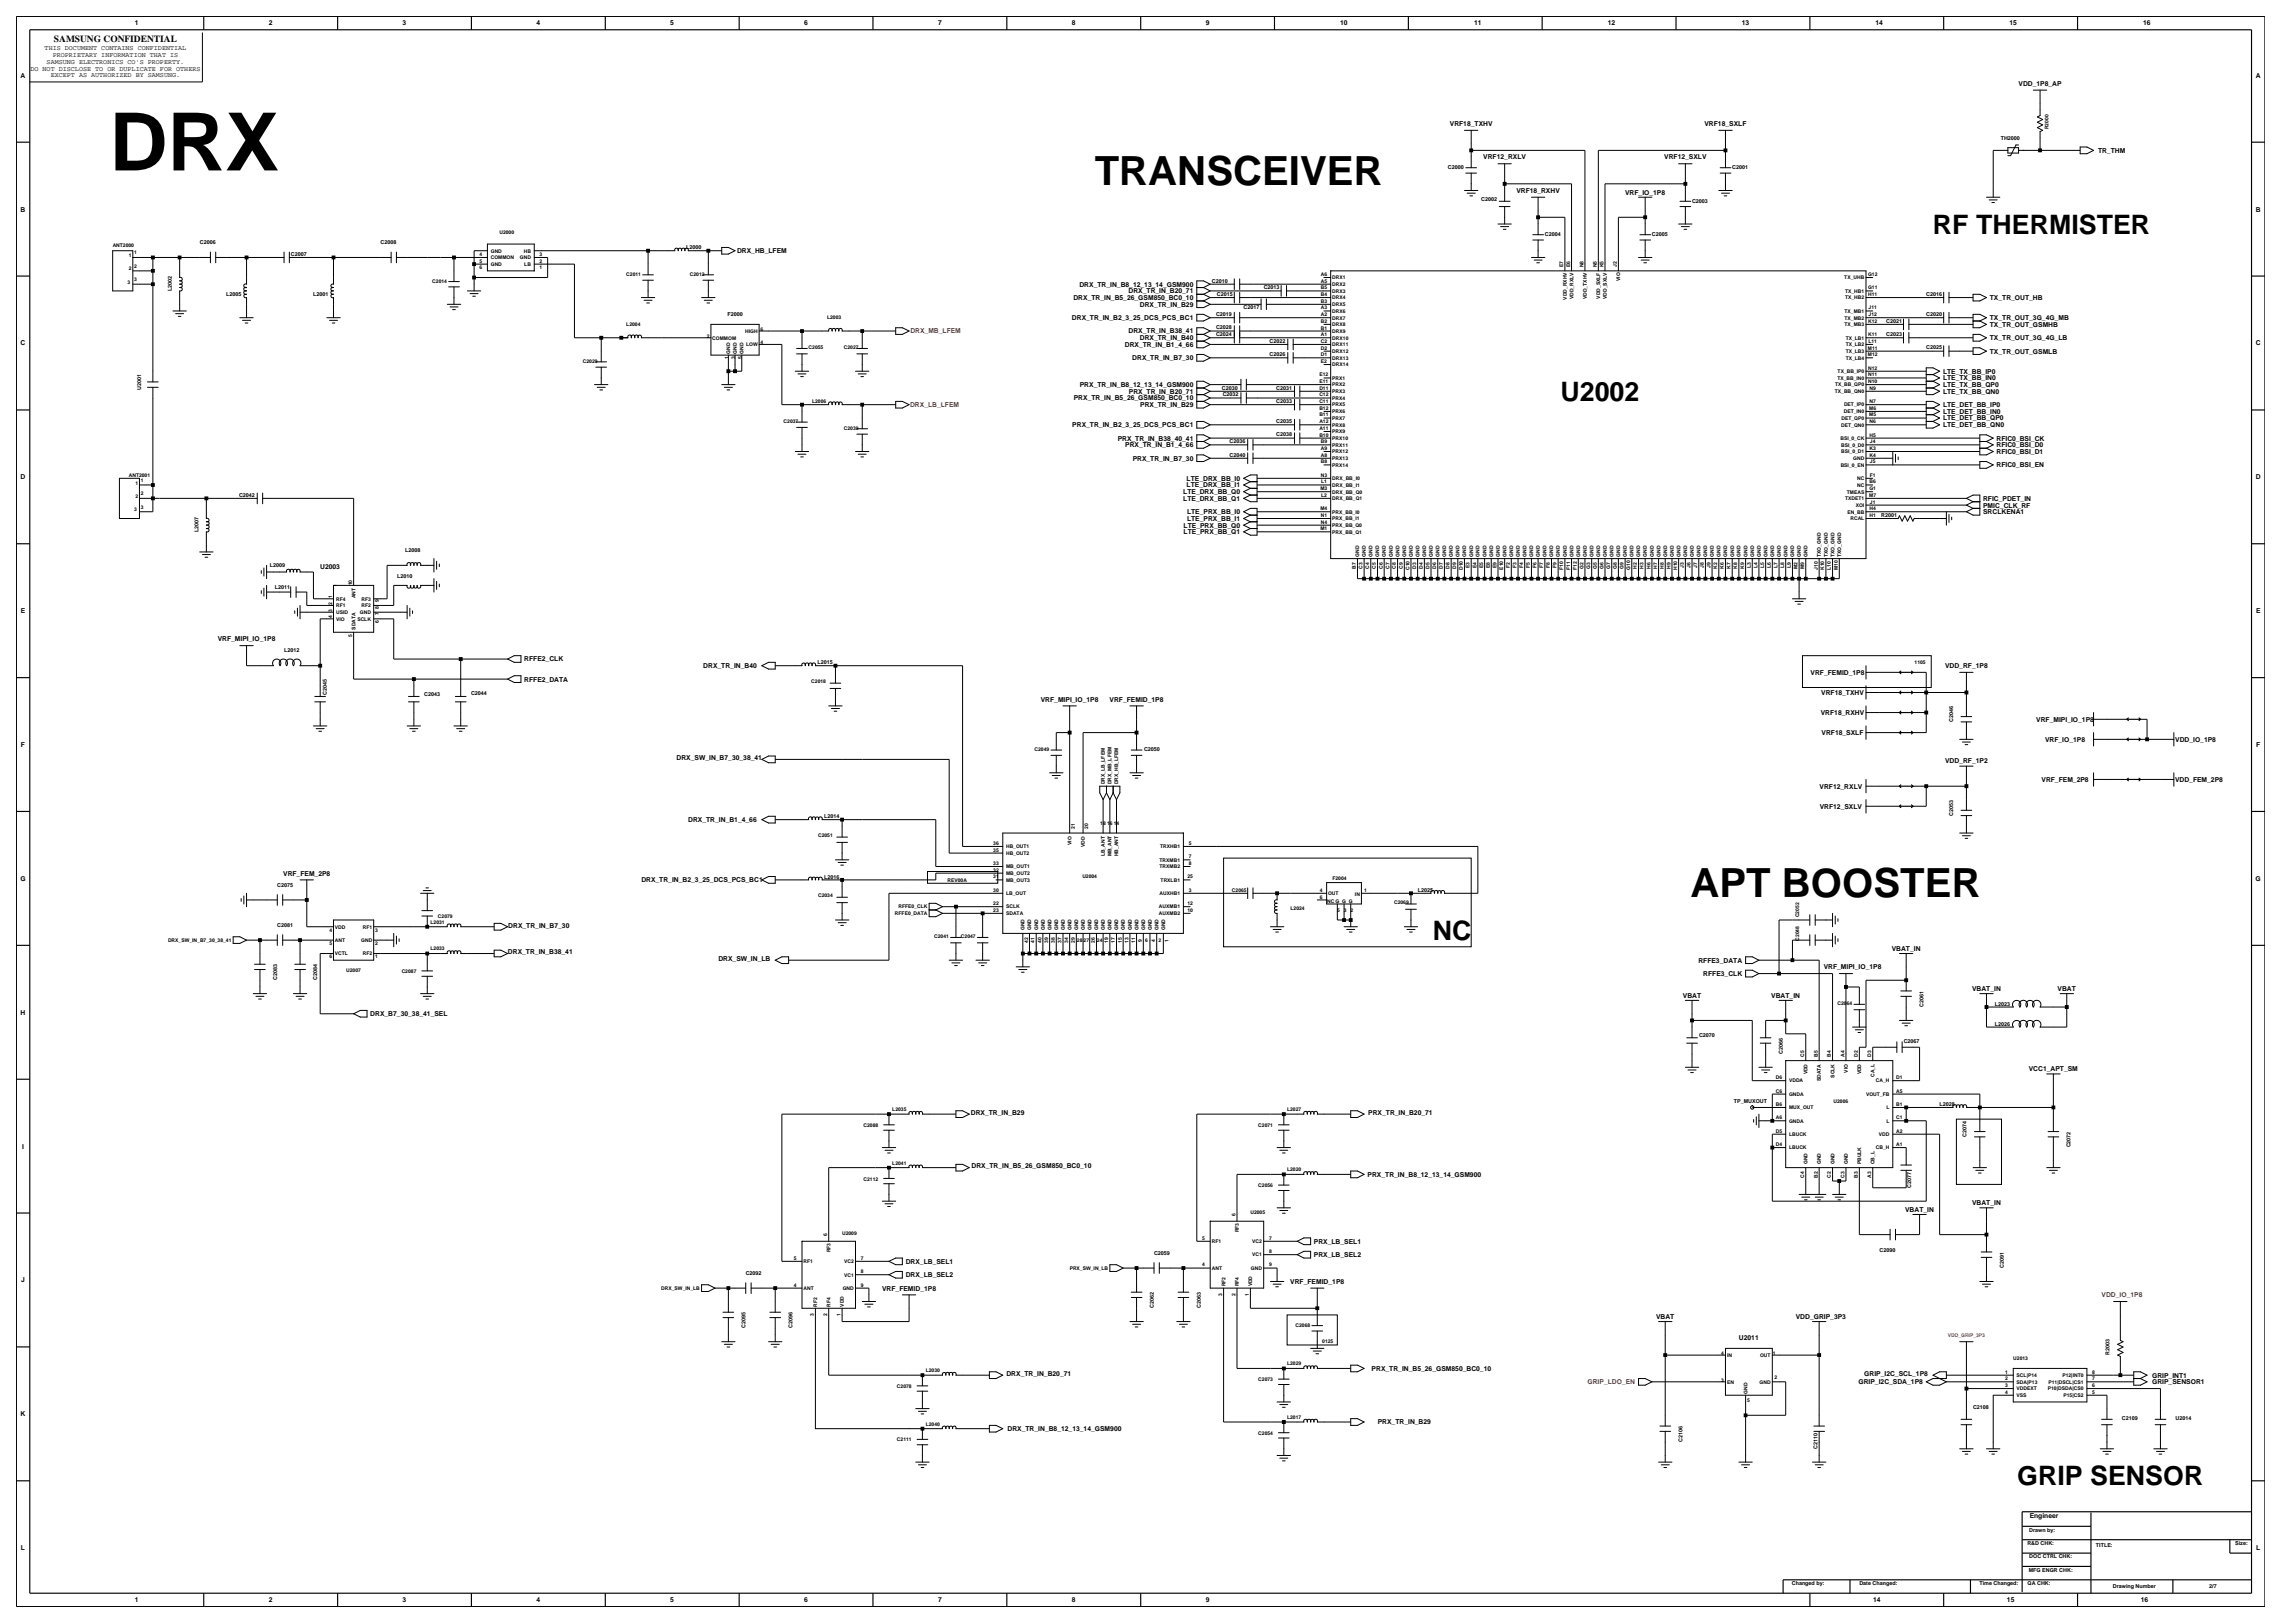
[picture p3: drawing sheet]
<svg xmlns="http://www.w3.org/2000/svg" width="420mm" height="297mm" viewBox="0 0 420 297" stroke-linecap="round" stroke-linejoin="round" font-family="sans-serif">
<defs><g id="words">
<text font-size="14.7" x="20" y="31.2">DRX</text>
<g font-size="7.4">
<text x="200.3" y="33.9">TRANSCEIVER</text>
<text x="309.4" y="164.1">APT BOOSTER</text>
</g>
<g font-size="4.9">
<text x="353.7" y="42.8">RF THERMISTER</text>
<text x="285.6" y="73.4">U2002</text>
<text x="262.2" y="172">NC</text>
<text x="369.2" y="271.8">GRIP SENSOR</text>
</g>
<text font-size="1.7" x="9.9" y="7.7">SAMSUNG CONFIDENTIAL</text>
<g font-size="1.2">
<text x="24.7" y="4.7">1</text>
<text x="49.2" y="4.7">2</text>
<text x="73.7" y="4.7">3</text>
<text x="98.2" y="4.7">4</text>
<text x="122.7" y="4.7">5</text>
<text x="147.2" y="4.7">6</text>
<text x="171.7" y="4.7">7</text>
<text x="196.2" y="4.7">8</text>
<text x="220.7" y="4.7">9</text>
<text x="245.3" y="4.7">10</text>
<text x="269.8" y="4.7">11</text>
<text x="294.3" y="4.7">12</text>
<text x="318.7" y="4.7">13</text>
<text x="343.2" y="4.7">14</text>
<text x="367.7" y="4.7">15</text>
<text x="392.2" y="4.7">16</text>
<text x="8.2" y="9.2">THIS DOCUMENT CONTAINS CONFIDENTIAL</text>
<text x="8.5" y="11.7">SAMSUNG ELECTRONICS CO'S PROPERTY.</text>
<text x="9.6" y="10.5">PROPRIETARY INFORMATION THAT IS</text>
<text x="3.8" y="14.2">A</text>
<text x="5.6" y="12.9">DO NOT DISCLOSE TO OR DUPLICATE FOR OTHERS</text>
<text x="9.3" y="14.1">EXCEPT AS AUTHORIZED BY SAMSUNG.</text>
<text x="369.4" y="15.7">VDD_1P8_AP</text>
<text x="412.8" y="14.2">A</text>
<text x="265.3" y="23.1">VRF18_TXHV</text>
<text x="311.9" y="23.1">VRF18_SXLF</text>
<text x="271.4" y="29.2">VRF12_RXLV</text>
<text x="304.6" y="29.2">VRF12_SXLV</text>
<text x="383.9" y="28">TR_THM</text>
<text x="277.5" y="35.3">VRF18_RXHV</text>
<text x="297.4" y="35.6">VRF_IO_1P8</text>
<text x="3.8" y="38.7">B</text>
<text x="412.8" y="38.7">B</text>
<text x="134.9" y="46.3">DRX_HB_LFEM</text>
<text x="197.5" y="52.4">DRX_TR_IN_B8_12_13_14_GSM900</text>
<text x="206.5" y="53.7">DRX_TR_IN_B20_71</text>
<text x="196.2" y="58.6">DRX_TR_IN_B2_3_25_DCS_PCS_BC1</text>
<text x="196.4" y="54.9">DRX_TR_IN_B5_26_GSM850_BC0_10</text>
<text x="208.6" y="56.1">DRX_TR_IN_B29</text>
<text x="364.2" y="58.6">TX_TR_OUT_3G_4G_MB</text>
<text x="364.2" y="59.8">TX_TR_OUT_GSMHB</text>
<text x="364.2" y="54.9">TX_TR_OUT_HB</text>
<text x="3.8" y="63.2">C</text>
<text x="205.8" y="63.5">DRX_TR_IN_B1_4_66</text>
<text x="206.5" y="61">DRX_TR_IN_B38_41</text>
<text x="207.2" y="65.9">DRX_TR_IN_B7_30</text>
<text x="208.6" y="62.2">DRX_TR_IN_B40</text>
<text x="364.2" y="62.2">TX_TR_OUT_3G_4G_LB</text>
<text x="364.2" y="64.7">TX_TR_OUT_GSMLB</text>
<text x="412.8" y="63.2">C</text>
<text x="197.6" y="70.8">PRX_TR_IN_B8_12_13_14_GSM900</text>
<text x="355.6" y="70.8">LTE_TX_BB_QP0</text>
<text x="355.6" y="68.4">LTE_TX_BB_IP0</text>
<text x="355.6" y="69.6">LTE_TX_BB_IN0</text>
<text x="196.5" y="73.3">PRX_TR_IN_B5_26_GSM850_BC0_10</text>
<text x="206.6" y="72">PRX_TR_IN_B20_71</text>
<text x="208.7" y="74.5">PRX_TR_IN_B29</text>
<text x="355.6" y="72">LTE_TX_BB_QN0</text>
<text x="355.6" y="74.5">LTE_DET_BB_IP0</text>
<text x="355.6" y="75.7">LTE_DET_BB_IN0</text>
<text x="355.6" y="76.9">LTE_DET_BB_QP0</text>
<text x="196.2" y="78.2">PRX_TR_IN_B2_3_25_DCS_PCS_BC1</text>
<text x="204.5" y="80.6">PRX_TR_IN_B38_40_41</text>
<text x="205.9" y="81.8">PRX_TR_IN_B1_4_66</text>
<text x="355.6" y="78.2">LTE_DET_BB_QN0</text>
<text x="365.4" y="83.1">RFIC0_BSI_D1</text>
<text x="365.4" y="80.6">RFIC0_BSI_CK</text>
<text x="365.4" y="81.8">RFIC0_BSI_D0</text>
<text x="3.8" y="87.7">D</text>
<text x="207.3" y="84.3">PRX_TR_IN_B7_30</text>
<text x="217.2" y="88">LTE_DRX_BB_I0</text>
<text x="217.2" y="89.2">LTE_DRX_BB_I1</text>
<text x="365.4" y="85.5">RFIC0_BSI_EN</text>
<text x="412.8" y="87.7">D</text>
<text x="216.5" y="90.4">LTE_DRX_BB_Q0</text>
<text x="216.5" y="91.6">LTE_DRX_BB_Q1</text>
<text x="217.2" y="94.1">LTE_PRX_BB_I0</text>
<text x="217.2" y="95.3">LTE_PRX_BB_I1</text>
<text x="362.9" y="91.6">RFIC_PDET_IN</text>
<text x="362.9" y="92.9">PMIC_CLK_RF</text>
<text x="362.9" y="94.1">SRCLKENA1</text>
<text x="216.6" y="97.8">LTE_PRX_BB_Q1</text>
<text x="216.6" y="96.5">LTE_PRX_BB_Q0</text>
<text x="58.6" y="104.1">U2003</text>
<text x="3.8" y="112.2">E</text>
<text x="412.9" y="112.2">E</text>
<text x="39.8" y="117.4">VRF_MIPI_IO_1P8</text>
<text x="95.9" y="124.7">RFFE2_DATA</text>
<text x="95.9" y="121">RFFE2_CLK</text>
<text x="128.7" y="122.3">DRX_TR_IN_B40</text>
<text x="331.3" y="123.5">VRF_FEMID_1P8</text>
<text x="356" y="122.3">VDD_RF_1P8</text>
<text x="190.5" y="128.4">VRF_MIPI_IO_1P8</text>
<text x="203.1" y="128.4">VRF_FEMID_1P8</text>
<text x="333.2" y="130.8">VRF18_RXHV</text>
<text x="333.3" y="127.2">VRF18_TXHV</text>
<text x="3.8" y="136.7">F</text>
<text x="333.4" y="134.5">VRF18_SXLF</text>
<text x="372.6" y="132.1">VRF_MIPI_IO_1P8</text>
<text x="374.3" y="135.7">VRF_IO_1P8</text>
<text x="398.1" y="135.7">VDD_IO_1P8</text>
<text x="412.9" y="136.7">F</text>
<text x="123.8" y="139.1">DRX_SW_IN_B7_30_38_41</text>
<text x="356" y="139.7">VDD_RF_1P2</text>
<text x="373.6" y="143.1">VRF_FEM_2P8</text>
<text x="398" y="143.1">VDD_FEM_2P8</text>
<text x="333" y="144.3">VRF12_RXLV</text>
<text x="333" y="148">VRF12_SXLV</text>
<text x="125.9" y="150.4">DRX_TR_IN_B1_4_66</text>
<text x="3.7" y="161.2">G</text>
<text x="51.8" y="160.2">VRF_FEM_2P8</text>
<text x="117.4" y="161.5">DRX_TR_IN_B2_3_25_DCS_PCS_BC1</text>
<text x="412.8" y="161.2">G</text>
<text x="93" y="169.7">DRX_TR_IN_B7_30</text>
<text x="93" y="174.6">DRX_TR_IN_B38_41</text>
<text x="131.5" y="175.8">DRX_SW_IN_LB</text>
<text x="310.8" y="176.1">RFFE3_DATA</text>
<text x="311.7" y="178.6">RFFE3_CLK</text>
<text x="333.8" y="177.4">VRF_MIPI_IO_1P8</text>
<text x="346.2" y="174">VBAT_IN</text>
<text x="3.8" y="185.7">H</text>
<text x="67.8" y="186">DRX_B7_30_38_41_SEL</text>
<text x="308" y="182.6">VBAT</text>
<text x="324.2" y="182.6">VBAT_IN</text>
<text x="360.9" y="181.3">VBAT_IN</text>
<text x="376.6" y="181.3">VBAT</text>
<text x="371.3" y="196">VCC1_APT_SM</text>
<text x="177.7" y="204">DRX_TR_IN_B29</text>
<text x="250.4" y="204">PRX_TR_IN_B20_71</text>
<text x="4" y="210.2">I</text>
<text x="177.8" y="213.8">DRX_TR_IN_B5_26_GSM850_BC0_10</text>
<text x="250.3" y="215.3">PRX_TR_IN_B8_12_13_14_GSM900</text>
<text x="348.7" y="221.8">VBAT_IN</text>
<text x="360.9" y="220.5">VBAT_IN</text>
<text x="240.5" y="227.6">PRX_LB_SEL1</text>
<text x="165.8" y="231.2">DRX_LB_SEL1</text>
<text x="165.8" y="233.7">DRX_LB_SEL2</text>
<text x="240.5" y="230">PRX_LB_SEL2</text>
<text x="3.9" y="234.7">J</text>
<text x="161.4" y="236.2">VRF_FEMID_1P8</text>
<text x="236.1" y="234.9">VRF_FEMID_1P8</text>
<text x="303.1" y="241.4">VBAT</text>
<text x="318.2" y="245.2">U2011</text>
<text x="328.6" y="241.4">VDD_GRIP_3P3</text>
<text x="184.2" y="251.8">DRX_TR_IN_B20_71</text>
<text x="251" y="250.8">PRX_TR_IN_B5_26_GSM850_BC0_10</text>
<text x="341.2" y="251.8">GRIP_I2C_SCL_1P8</text>
<text x="340.1" y="253.3">GRIP_I2C_SDA_1P8</text>
<text x="393.9" y="252.1">GRIP_INT1</text>
<text x="393.9" y="253.3">GRIP_SENSOR1</text>
<text x="3.8" y="259.2">K</text>
<text x="184.4" y="261.9">DRX_TR_IN_B8_12_13_14_GSM900</text>
<text x="252.1" y="260.7">PRX_TR_IN_B29</text>
<text x="371.4" y="277.8">Engineer</text>
<text x="3.8" y="283.7">L</text>
<text x="412.9" y="283.7">L</text>
<text x="24.7" y="293.2">1</text>
<text x="49.2" y="293.2">2</text>
<text x="73.7" y="293.2">3</text>
<text x="98.2" y="293.2">4</text>
<text x="122.7" y="293.2">5</text>
<text x="147.2" y="293.2">6</text>
<text x="171.7" y="293.2">7</text>
<text x="196.2" y="293.2">8</text>
<text x="220.7" y="293.2">9</text>
<text x="342.8" y="293.2">14</text>
<text x="367.3" y="293.2">15</text>
<text x="391.8" y="293.2">16</text>
</g>
<g font-size="1.2" fill="#f00">
<text x="166.6" y="61">DRX_MB_LFEM</text>
<text x="166.6" y="74.5">DRX_LB_LFEM</text>
<text x="384.6" y="237.4">VDD_IO_1P8</text>
<text x="290.5" y="253.3">GRIP_LDO_EN</text>
</g>
<g font-size="1">
<text x="366.1" y="25.6">TH2000</text>
<text x="265" y="31">C2000</text>
<text x="317" y="31">C2001</text>
<text x="271.1" y="36.8">C2002</text>
<text x="309.7" y="37.1">C2003</text>
<text x="36.6" y="44.7">C2006</text>
<text x="53.2" y="46.8">C2007</text>
<text x="69.6" y="44.7">C2008</text>
<text x="125.6" y="45.6">L2000</text>
<text x="282.7" y="43.2">C2004</text>
<text x="302.3" y="43.2">C2005</text>
<text x="31.4" y="53.3" transform="rotate(-90 31.4 53.3)">L2002</text>
<text x="221.8" y="51.7">C2010</text>
<text x="231.3" y="52.9">C2013</text>
<text x="41.4" y="54.2">L2005</text>
<text x="57.3" y="54.2">L2001</text>
<text x="133.1" y="57.9">F2000</text>
<text x="222.6" y="57.8">C2019</text>
<text x="222.7" y="54.2">C2015</text>
<text x="227.6" y="56.6">C2017</text>
<text x="345.2" y="59.1">C2021</text>
<text x="352.5" y="54.2">C2016</text>
<text x="352.5" y="57.8">C2020</text>
<text x="222.6" y="60.3">C2028</text>
<text x="222.6" y="61.5">C2024</text>
<text x="232.3" y="65.2">C2026</text>
<text x="232.3" y="62.7">C2022</text>
<text x="345.2" y="61.5">C2023</text>
<text x="352.5" y="63.9">C2025</text>
<text x="25.8" y="71.3" transform="rotate(-90 25.8 71.3)">U2001</text>
<text x="223.6" y="71.3">C2030</text>
<text x="233.6" y="71.3">C2031</text>
<text x="223.8" y="72.5">C2032</text>
<text x="233.6" y="73.7">C2033</text>
<text x="233.6" y="77.4">C2035</text>
<text x="225" y="81.1">C2036</text>
<text x="225" y="83.5">C2040</text>
<text x="233.6" y="79.9">C2038</text>
<text x="43.7" y="90.9">C2042</text>
<text x="344.3" y="94.6">R2001</text>
<text x="36.3" y="97.4" transform="rotate(-90 36.3 97.4)">L2007</text>
<text x="74.2" y="101">L2008</text>
<text x="49.4" y="103.8">L2009</text>
<text x="50.3" y="107.7">L2011</text>
<text x="72.7" y="105.7">L2010</text>
<text x="52" y="119.2">L2012</text>
<text x="149.6" y="121.6">L2015</text>
<text x="59.8" y="127.2" transform="rotate(-90 59.8 127.2)">C2045</text>
<text x="77.6" y="127.4">C2043</text>
<text x="86.2" y="127.1">C2044</text>
<text x="209.4" y="137.4">C2050</text>
<text x="357.4" y="132.1" transform="rotate(-90 357.4 132.1)">C2046</text>
<text x="150.8" y="149.7">L2014</text>
<text x="357.4" y="149.2" transform="rotate(-90 357.4 149.2)">C2053</text>
<text x="150.8" y="160.8">L2016</text>
<text x="50.7" y="162.2">C2075</text>
<text x="259.5" y="163.2">L2025</text>
<text x="50.7" y="169.6">C2081</text>
<text x="50.7" y="179.4" transform="rotate(-90 50.7 179.4)">C2083</text>
<text x="58.1" y="179.4" transform="rotate(-90 58.1 179.4)">C2084</text>
<text x="352" y="184.2" transform="rotate(-90 352 184.2)">C2061</text>
<text x="365.1" y="184">L2023</text>
<text x="310.9" y="189.8">C2070</text>
<text x="348.4" y="190.8">C2067</text>
<text x="365.1" y="187.7">L2026</text>
<text x="326.3" y="192.8" transform="rotate(-90 326.3 192.8)">C2066</text>
<text x="317.3" y="201.8">TP_MUXOUT</text>
<text x="355" y="202.3">L2028</text>
<text x="359.9" y="208" transform="rotate(-90 359.9 208)">C2074</text>
<text x="378.9" y="210" transform="rotate(-90 378.9 210)">C2072</text>
<text x="349.8" y="217.3" transform="rotate(-90 349.8 217.3)">C2077</text>
<text x="136.5" y="233.3">C2092</text>
<text x="211.2" y="229.6">C2059</text>
<text x="344" y="229.1">C2090</text>
<text x="366.7" y="232" transform="rotate(-90 366.7 232)">C2091</text>
<text x="211.2" y="239.4" transform="rotate(-90 211.2 239.4)">C2062</text>
<text x="219.7" y="239.4" transform="rotate(-90 219.7 239.4)">C2063</text>
<text x="136.5" y="243" transform="rotate(-90 136.5 243)">C2095</text>
<text x="145" y="243" transform="rotate(-90 145 243)">C2096</text>
<text x="386.1" y="248" transform="rotate(-90 386.1 248)">R2003</text>
<text x="361.1" y="257.8">C2108</text>
<text x="307.9" y="263.9" transform="rotate(-90 307.9 263.9)">C2106</text>
<text x="388.3" y="259.9">C2109</text>
<text x="398.1" y="259.9">U2014</text>
<text x="332.6" y="265.1" transform="rotate(-90 332.6 265.1)">C2110</text>
<text x="371.4" y="280.2">Drawn by:</text>
<text x="371" y="282.7">R&amp;D CHK:</text>
<text x="371.3" y="287.6">MFG ENGR CHK:</text>
<text x="371.4" y="285.2">DOC CTRL CHK:</text>
<text x="383.6" y="283">TITLE:</text>
<text x="409.1" y="282.7">Size:</text>
<text x="327.9" y="290.1">Changed by:</text>
<text x="340.3" y="290.1">Date Changed:</text>
<text x="362.2" y="290.1">Time Changed:</text>
<text x="371.1" y="290.1">QA CHK:</text>
<text x="386.7" y="290.6">Drawing Number</text>
<text x="404.3" y="290.6">2/7</text>
</g>
<g font-size=".9">
<text x="374.9" y="23.7" transform="rotate(-90 374.9 23.7)">R2000</text>
<text x="20.6" y="45.3">ANT2000</text>
<text x="23.6" y="47">1</text>
<text x="24.5" y="46.5">1</text>
<text x="87.7" y="46.8">4</text>
<text x="89.8" y="46.2">GND</text>
<text x="89.8" y="47.4">COMMON</text>
<text x="91.4" y="42.8">U2000</text>
<text x="95.1" y="47.4">GND</text>
<text x="95.8" y="46.2">HB</text>
<text x="98.8" y="46.8">3</text>
<text x="23.3" y="51.9">3</text>
<text x="23.6" y="49.5">2</text>
<text x="24.5" y="49">2</text>
<text x="24.5" y="51.4">3</text>
<text x="79.1" y="51.7">C2014</text>
<text x="87.7" y="49.3">6</text>
<text x="87.7" y="48">5</text>
<text x="89.8" y="48.7">GND</text>
<text x="95.9" y="48.7">LB</text>
<text x="98.8" y="49.3">1</text>
<text x="98.8" y="48">2</text>
<text x="114.6" y="50.5">C2011</text>
<text x="126.3" y="50.5">C2012</text>
<text x="241.7" y="52.9">B5</text>
<text x="241.7" y="51.7">A5</text>
<text x="241.7" y="50.5">A6</text>
<text x="243.8" y="53.6">DRX3</text>
<text x="243.8" y="52.3">DRX2</text>
<text x="243.8" y="51.1">DRX1</text>
<text x="286.1" y="48.9" transform="rotate(-90 286.1 48.9)">E7</text>
<text x="287.3" y="48.9" transform="rotate(-90 287.3 48.9)">E6</text>
<text x="289.8" y="48.9" transform="rotate(-90 289.8 48.9)">N8</text>
<text x="292.2" y="48.9" transform="rotate(-90 292.2 48.9)">N5</text>
<text x="293.5" y="48.9" transform="rotate(-90 293.5 48.9)">K5</text>
<text x="295.9" y="48.8" transform="rotate(-90 295.9 48.8)">J2</text>
<text x="296.5" y="51.4" transform="rotate(-90 296.5 51.4)">VIO</text>
<text x="337.5" y="51.1">TX_UHB</text>
<text x="337.7" y="53.6">TX_HB1</text>
<text x="341.9" y="50.5">G12</text>
<text x="341.9" y="52.9">G11</text>
<text x="114.6" y="59.7">L2004</text>
<text x="151.4" y="58.4">L2003</text>
<text x="241.7" y="59.1">B2</text>
<text x="241.7" y="55.4">B3</text>
<text x="241.7" y="54.2">B4</text>
<text x="241.7" y="57.8">A2</text>
<text x="241.7" y="56.6">A3</text>
<text x="243.8" y="59.7">DRX8</text>
<text x="243.8" y="56">DRX5</text>
<text x="243.8" y="54.8">DRX4</text>
<text x="243.8" y="58.5">DRX7</text>
<text x="243.8" y="57.2">DRX6</text>
<text x="286.7" y="54.9" transform="rotate(-90 286.7 54.9)">VDD_RXHV</text>
<text x="287.9" y="54.8" transform="rotate(-90 287.9 54.8)">VDD_RXLV</text>
<text x="290.4" y="54.8" transform="rotate(-90 290.4 54.8)">VDD_TXHV</text>
<text x="292.8" y="54.7" transform="rotate(-90 292.8 54.7)">VDD_SXLF</text>
<text x="294.1" y="54.7" transform="rotate(-90 294.1 54.7)">VDD_SXLV</text>
<text x="337.6" y="59.7">TX_MB3</text>
<text x="337.6" y="57.2">TX_MB1</text>
<text x="337.6" y="58.5">TX_MB2</text>
<text x="337.7" y="54.8">TX_HB2</text>
<text x="341.9" y="59.1">K12</text>
<text x="341.9" y="54.2">H11</text>
<text x="342" y="56.6">J11</text>
<text x="342" y="57.8">J12</text>
<text x="129.4" y="61.8">2</text>
<text x="130.4" y="62.1">COMMOM</text>
<text x="133.3" y="65.7" transform="rotate(-90 133.3 65.7)">1</text>
<text x="133.6" y="64.8" transform="rotate(-90 133.6 64.8)">GND</text>
<text x="134.5" y="65.7" transform="rotate(-90 134.5 65.7)">3</text>
<text x="134.8" y="64.8" transform="rotate(-90 134.8 64.8)">GND</text>
<text x="135.7" y="65.7" transform="rotate(-90 135.7 65.7)">5</text>
<text x="136.1" y="64.8" transform="rotate(-90 136.1 64.8)">GND</text>
<text x="136.4" y="60.9">HIGH</text>
<text x="136.5" y="63.4">LOW</text>
<text x="139.2" y="60.6">6</text>
<text x="139.2" y="63">4</text>
<text x="148" y="63.9">C2055</text>
<text x="154.4" y="63.9">C2027</text>
<text x="241.7" y="65.2">D1</text>
<text x="241.7" y="64">D2</text>
<text x="241.7" y="62.8">C2</text>
<text x="241.7" y="60.3">B1</text>
<text x="241.7" y="61.5">A1</text>
<text x="243.8" y="65.8">DRX13</text>
<text x="243.8" y="64.6">DRX12</text>
<text x="243.8" y="63.4">DRX11</text>
<text x="243.8" y="60.9">DRX9</text>
<text x="243.8" y="62.1">DRX10</text>
<text x="337.8" y="65.8">TX_LB4</text>
<text x="337.8" y="64.6">TX_LB3</text>
<text x="337.8" y="63.4">TX_LB2</text>
<text x="337.8" y="62.1">TX_LB1</text>
<text x="341.8" y="65.2">M12</text>
<text x="341.8" y="64">M11</text>
<text x="341.9" y="61.5">K11</text>
<text x="341.9" y="62.8">L11</text>
<text x="106.7" y="66.4">C2029</text>
<text x="241.4" y="71.3">D11</text>
<text x="241.5" y="70.1">E11</text>
<text x="241.5" y="68.9">E12</text>
<text x="241.7" y="66.4">E2</text>
<text x="243.8" y="69.5">PRX1</text>
<text x="243.8" y="67">DRX14</text>
<text x="243.8" y="70.7">PRX2</text>
<text x="243.8" y="71.9">PRX3</text>
<text x="335.8" y="71.9">TX_BB_QN0</text>
<text x="335.8" y="70.7">TX_BB_QP0</text>
<text x="336.2" y="69.5">TX_BB_IN0</text>
<text x="336.3" y="68.3">TX_BB_IP0</text>
<text x="341.9" y="70.1">N10</text>
<text x="341.9" y="68.9">N11</text>
<text x="341.9" y="67.6">N12</text>
<text x="342.1" y="71.3">N9</text>
<text x="143.4" y="77.4">C2037</text>
<text x="148.6" y="73.7">L2006</text>
<text x="241.4" y="73.8">C11</text>
<text x="241.4" y="72.5">C12</text>
<text x="241.4" y="76.2">B11</text>
<text x="241.4" y="75">B12</text>
<text x="241.4" y="77.4">A12</text>
<text x="243.8" y="74.4">PRX5</text>
<text x="243.8" y="73.2">PRX4</text>
<text x="243.8" y="76.8">PRX7</text>
<text x="243.8" y="75.6">PRX6</text>
<text x="337" y="76.8">DET_QP0</text>
<text x="337.4" y="75.6">DET_IN0</text>
<text x="337.5" y="74.4">DET_IP0</text>
<text x="342.1" y="76.2">M5</text>
<text x="342.1" y="75">M6</text>
<text x="342.1" y="73.8">N7</text>
<text x="342.1" y="77.4">N6</text>
<text x="154.4" y="78.7">C2039</text>
<text x="241.4" y="79.9">B10</text>
<text x="241.4" y="78.7">A11</text>
<text x="241.7" y="81.1">B9</text>
<text x="241.7" y="83.6">A8</text>
<text x="241.7" y="82.4">A9</text>
<text x="243.8" y="81.7">PRX11</text>
<text x="243.8" y="82.9">PRX12</text>
<text x="243.8" y="80.5">PRX10</text>
<text x="243.8" y="79.3">PRX9</text>
<text x="243.8" y="78.1">PRX8</text>
<text x="336.8" y="80.5">BSI_0_CK</text>
<text x="337" y="82.9">BSI_0_D1</text>
<text x="337" y="81.7">BSI_0_D0</text>
<text x="337" y="78.1">DET_QN0</text>
<text x="342.1" y="82.4">K3</text>
<text x="342.1" y="83.6">K4</text>
<text x="342.1" y="79.9">H5</text>
<text x="342.2" y="81.1">J4</text>
<text x="23.6" y="87.3">ANT2001</text>
<text x="24.8" y="88.7">1</text>
<text x="25.8" y="88.2">1</text>
<text x="241.7" y="89.7">M3</text>
<text x="241.7" y="87.2">N3</text>
<text x="241.7" y="84.8">B8</text>
<text x="241.8" y="88.5">L1</text>
<text x="243.8" y="87.9">DRX_BB_I0</text>
<text x="243.8" y="89.1">DRX_BB_I1</text>
<text x="243.8" y="85.4">PRX14</text>
<text x="243.8" y="84.2">PRX13</text>
<text x="336.9" y="85.4">BSI_0_EN</text>
<text x="339.2" y="84.2">GND</text>
<text x="339.9" y="87.9">NC</text>
<text x="339.9" y="89.1">NC</text>
<text x="342.1" y="89.7">G1</text>
<text x="342.1" y="88.5">B6</text>
<text x="342.2" y="87.2">F1</text>
<text x="342.2" y="84.8">J5</text>
<text x="24.5" y="93.6">3</text>
<text x="24.8" y="91.1">2</text>
<text x="25.8" y="90.6">2</text>
<text x="25.8" y="93.1">3</text>
<text x="241.7" y="93.4">M4</text>
<text x="241.7" y="94.6">N1</text>
<text x="241.7" y="95.8">N4</text>
<text x="241.8" y="90.9">L2</text>
<text x="243.8" y="95.2">PRX_BB_I1</text>
<text x="243.8" y="90.3">DRX_BB_Q0</text>
<text x="243.8" y="94">PRX_BB_I0</text>
<text x="243.8" y="91.5">DRX_BB_Q1</text>
<text x="337.7" y="91.5">TXDET1</text>
<text x="338" y="90.3">TMEAS</text>
<text x="338.1" y="94">EN_BB</text>
<text x="338.6" y="95.2">RCAL</text>
<text x="339.6" y="92.8">XOI</text>
<text x="342.1" y="90.9">M7</text>
<text x="342.1" y="94.6">H1</text>
<text x="342.1" y="93.4">H4</text>
<text x="342.2" y="92.1">J1</text>
<text x="241.7" y="97">M1</text>
<text x="243.8" y="96.4">PRX_BB_Q0</text>
<text x="243.8" y="97.6">PRX_BB_Q1</text>
<text x="248.8" y="101.9" transform="rotate(-90 248.8 101.9)">GND</text>
<text x="250" y="101.9" transform="rotate(-90 250 101.9)">GND</text>
<text x="251.2" y="101.9" transform="rotate(-90 251.2 101.9)">GND</text>
<text x="252.4" y="101.9" transform="rotate(-90 252.4 101.9)">GND</text>
<text x="253.6" y="101.9" transform="rotate(-90 253.6 101.9)">GND</text>
<text x="254.9" y="101.9" transform="rotate(-90 254.9 101.9)">GND</text>
<text x="256.1" y="101.9" transform="rotate(-90 256.1 101.9)">GND</text>
<text x="257.3" y="101.9" transform="rotate(-90 257.3 101.9)">GND</text>
<text x="258.5" y="101.9" transform="rotate(-90 258.5 101.9)">GND</text>
<text x="259.8" y="101.9" transform="rotate(-90 259.8 101.9)">GND</text>
<text x="261" y="101.9" transform="rotate(-90 261 101.9)">GND</text>
<text x="262.2" y="101.9" transform="rotate(-90 262.2 101.9)">GND</text>
<text x="263.4" y="101.9" transform="rotate(-90 263.4 101.9)">GND</text>
<text x="264.7" y="101.9" transform="rotate(-90 264.7 101.9)">GND</text>
<text x="265.9" y="101.9" transform="rotate(-90 265.9 101.9)">GND</text>
<text x="267.1" y="101.9" transform="rotate(-90 267.1 101.9)">GND</text>
<text x="268.3" y="101.9" transform="rotate(-90 268.3 101.9)">GND</text>
<text x="269.6" y="101.9" transform="rotate(-90 269.6 101.9)">GND</text>
<text x="270.8" y="101.9" transform="rotate(-90 270.8 101.9)">GND</text>
<text x="272" y="101.9" transform="rotate(-90 272 101.9)">GND</text>
<text x="273.2" y="101.9" transform="rotate(-90 273.2 101.9)">GND</text>
<text x="274.5" y="101.9" transform="rotate(-90 274.5 101.9)">GND</text>
<text x="275.7" y="101.9" transform="rotate(-90 275.7 101.9)">GND</text>
<text x="276.9" y="101.9" transform="rotate(-90 276.9 101.9)">GND</text>
<text x="278.1" y="101.9" transform="rotate(-90 278.1 101.9)">GND</text>
<text x="279.4" y="101.9" transform="rotate(-90 279.4 101.9)">GND</text>
<text x="280.6" y="101.9" transform="rotate(-90 280.6 101.9)">GND</text>
<text x="281.8" y="101.9" transform="rotate(-90 281.8 101.9)">GND</text>
<text x="283" y="101.9" transform="rotate(-90 283 101.9)">GND</text>
<text x="284.3" y="101.9" transform="rotate(-90 284.3 101.9)">GND</text>
<text x="285.5" y="101.9" transform="rotate(-90 285.5 101.9)">GND</text>
<text x="286.7" y="101.9" transform="rotate(-90 286.7 101.9)">GND</text>
<text x="287.9" y="101.9" transform="rotate(-90 287.9 101.9)">GND</text>
<text x="289.2" y="101.9" transform="rotate(-90 289.2 101.9)">GND</text>
<text x="290.4" y="101.9" transform="rotate(-90 290.4 101.9)">GND</text>
<text x="291.6" y="101.9" transform="rotate(-90 291.6 101.9)">GND</text>
<text x="292.8" y="101.9" transform="rotate(-90 292.8 101.9)">GND</text>
<text x="294.1" y="101.9" transform="rotate(-90 294.1 101.9)">GND</text>
<text x="295.3" y="101.9" transform="rotate(-90 295.3 101.9)">GND</text>
<text x="296.5" y="101.9" transform="rotate(-90 296.5 101.9)">GND</text>
<text x="297.7" y="101.9" transform="rotate(-90 297.7 101.9)">GND</text>
<text x="299" y="101.9" transform="rotate(-90 299 101.9)">GND</text>
<text x="300.2" y="101.9" transform="rotate(-90 300.2 101.9)">GND</text>
<text x="301.4" y="101.9" transform="rotate(-90 301.4 101.9)">GND</text>
<text x="302.6" y="101.9" transform="rotate(-90 302.6 101.9)">GND</text>
<text x="303.9" y="101.9" transform="rotate(-90 303.9 101.9)">GND</text>
<text x="305.1" y="101.9" transform="rotate(-90 305.1 101.9)">GND</text>
<text x="306.3" y="101.9" transform="rotate(-90 306.3 101.9)">GND</text>
<text x="307.5" y="101.9" transform="rotate(-90 307.5 101.9)">GND</text>
<text x="308.8" y="101.9" transform="rotate(-90 308.8 101.9)">GND</text>
<text x="310" y="101.9" transform="rotate(-90 310 101.9)">GND</text>
<text x="311.2" y="101.9" transform="rotate(-90 311.2 101.9)">GND</text>
<text x="312.4" y="101.9" transform="rotate(-90 312.4 101.9)">GND</text>
<text x="313.6" y="101.9" transform="rotate(-90 313.6 101.9)">GND</text>
<text x="314.9" y="101.9" transform="rotate(-90 314.9 101.9)">GND</text>
<text x="316.1" y="101.9" transform="rotate(-90 316.1 101.9)">GND</text>
<text x="317.3" y="101.9" transform="rotate(-90 317.3 101.9)">GND</text>
<text x="318.6" y="101.9" transform="rotate(-90 318.6 101.9)">GND</text>
<text x="319.8" y="101.9" transform="rotate(-90 319.8 101.9)">GND</text>
<text x="321" y="101.9" transform="rotate(-90 321 101.9)">GND</text>
<text x="322.2" y="101.9" transform="rotate(-90 322.2 101.9)">GND</text>
<text x="323.5" y="101.9" transform="rotate(-90 323.5 101.9)">GND</text>
<text x="324.7" y="101.9" transform="rotate(-90 324.7 101.9)">GND</text>
<text x="325.9" y="101.9" transform="rotate(-90 325.9 101.9)">GND</text>
<text x="327.1" y="101.9" transform="rotate(-90 327.1 101.9)">GND</text>
<text x="328.4" y="101.9" transform="rotate(-90 328.4 101.9)">GND</text>
<text x="329.6" y="101.9" transform="rotate(-90 329.6 101.9)">GND</text>
<text x="330.8" y="101.9" transform="rotate(-90 330.8 101.9)">GND</text>
<text x="333.2" y="101.9" transform="rotate(-90 333.2 101.9)">TXO_GND</text>
<text x="334.5" y="101.9" transform="rotate(-90 334.5 101.9)">TXO_GND</text>
<text x="335.7" y="101.9" transform="rotate(-90 335.7 101.9)">TXO_GND</text>
<text x="336.9" y="101.9" transform="rotate(-90 336.9 101.9)">TXO_GND</text>
<text x="64.4" y="107.1" transform="rotate(-90 64.4 107.1)">10</text>
<text x="248.1" y="104" transform="rotate(-90 248.1 104)">B7</text>
<text x="249.4" y="104" transform="rotate(-90 249.4 104)">C3</text>
<text x="250.6" y="104" transform="rotate(-90 250.6 104)">C4</text>
<text x="251.8" y="104" transform="rotate(-90 251.8 104)">C5</text>
<text x="253" y="104" transform="rotate(-90 253 104)">C6</text>
<text x="254.3" y="104" transform="rotate(-90 254.3 104)">C7</text>
<text x="255.5" y="104" transform="rotate(-90 255.5 104)">C8</text>
<text x="256.7" y="104" transform="rotate(-90 256.7 104)">C9</text>
<text x="257.9" y="104.3" transform="rotate(-90 257.9 104.3)">C10</text>
<text x="259.2" y="104" transform="rotate(-90 259.2 104)">D3</text>
<text x="260.4" y="104" transform="rotate(-90 260.4 104)">D4</text>
<text x="261.6" y="104" transform="rotate(-90 261.6 104)">D5</text>
<text x="262.8" y="104" transform="rotate(-90 262.8 104)">D6</text>
<text x="264" y="104" transform="rotate(-90 264 104)">D7</text>
<text x="265.3" y="104" transform="rotate(-90 265.3 104)">D8</text>
<text x="266.5" y="104" transform="rotate(-90 266.5 104)">D9</text>
<text x="267.7" y="104.3" transform="rotate(-90 267.7 104.3)">D10</text>
<text x="269" y="104" transform="rotate(-90 269 104)">E3</text>
<text x="270.2" y="104" transform="rotate(-90 270.2 104)">E4</text>
<text x="271.4" y="104" transform="rotate(-90 271.4 104)">E5</text>
<text x="272.6" y="104" transform="rotate(-90 272.6 104)">E8</text>
<text x="273.9" y="104" transform="rotate(-90 273.9 104)">E9</text>
<text x="275.1" y="104.3" transform="rotate(-90 275.1 104.3)">E10</text>
<text x="276.3" y="104" transform="rotate(-90 276.3 104)">F2</text>
<text x="277.5" y="104" transform="rotate(-90 277.5 104)">F3</text>
<text x="278.8" y="104" transform="rotate(-90 278.8 104)">F4</text>
<text x="280" y="104" transform="rotate(-90 280 104)">F5</text>
<text x="281.2" y="104" transform="rotate(-90 281.2 104)">F6</text>
<text x="282.4" y="104" transform="rotate(-90 282.4 104)">F7</text>
<text x="283.6" y="104" transform="rotate(-90 283.6 104)">F8</text>
<text x="284.9" y="104" transform="rotate(-90 284.9 104)">F9</text>
<text x="286.1" y="104.2" transform="rotate(-90 286.1 104.2)">F10</text>
<text x="287.3" y="104.2" transform="rotate(-90 287.3 104.2)">F11</text>
<text x="288.5" y="104.2" transform="rotate(-90 288.5 104.2)">F12</text>
<text x="289.8" y="104.1" transform="rotate(-90 289.8 104.1)">G2</text>
<text x="291" y="104.1" transform="rotate(-90 291 104.1)">G3</text>
<text x="292.2" y="104.1" transform="rotate(-90 292.2 104.1)">G5</text>
<text x="293.5" y="104.1" transform="rotate(-90 293.5 104.1)">G6</text>
<text x="294.7" y="104.1" transform="rotate(-90 294.7 104.1)">G7</text>
<text x="295.9" y="104.1" transform="rotate(-90 295.9 104.1)">G8</text>
<text x="297.1" y="104.1" transform="rotate(-90 297.1 104.1)">G9</text>
<text x="298.4" y="104.3" transform="rotate(-90 298.4 104.3)">G10</text>
<text x="299.6" y="104" transform="rotate(-90 299.6 104)">H2</text>
<text x="300.8" y="104" transform="rotate(-90 300.8 104)">H3</text>
<text x="302" y="104" transform="rotate(-90 302 104)">H6</text>
<text x="303.2" y="104" transform="rotate(-90 303.2 104)">H7</text>
<text x="304.5" y="104" transform="rotate(-90 304.5 104)">H8</text>
<text x="305.7" y="104" transform="rotate(-90 305.7 104)">H9</text>
<text x="306.9" y="104.3" transform="rotate(-90 306.9 104.3)">H10</text>
<text x="308.1" y="104" transform="rotate(-90 308.1 104)">J3</text>
<text x="309.4" y="104" transform="rotate(-90 309.4 104)">J6</text>
<text x="310.6" y="104" transform="rotate(-90 310.6 104)">J7</text>
<text x="311.8" y="104" transform="rotate(-90 311.8 104)">J8</text>
<text x="313" y="104" transform="rotate(-90 313 104)">J9</text>
<text x="314.3" y="104" transform="rotate(-90 314.3 104)">K2</text>
<text x="315.5" y="104" transform="rotate(-90 315.5 104)">K6</text>
<text x="316.7" y="104" transform="rotate(-90 316.7 104)">K7</text>
<text x="317.9" y="104" transform="rotate(-90 317.9 104)">K8</text>
<text x="319.2" y="104" transform="rotate(-90 319.2 104)">K9</text>
<text x="320.4" y="104" transform="rotate(-90 320.4 104)">L3</text>
<text x="321.6" y="104" transform="rotate(-90 321.6 104)">L4</text>
<text x="322.8" y="104" transform="rotate(-90 322.8 104)">L5</text>
<text x="324.1" y="104" transform="rotate(-90 324.1 104)">L6</text>
<text x="325.3" y="104" transform="rotate(-90 325.3 104)">L7</text>
<text x="326.5" y="104" transform="rotate(-90 326.5 104)">L8</text>
<text x="327.7" y="104" transform="rotate(-90 327.7 104)">L9</text>
<text x="329" y="104.1" transform="rotate(-90 329 104.1)">M2</text>
<text x="330.2" y="104.1" transform="rotate(-90 330.2 104.1)">M9</text>
<text x="332.6" y="104.2" transform="rotate(-90 332.6 104.2)">J10</text>
<text x="333.9" y="104.3" transform="rotate(-90 333.9 104.3)">K10</text>
<text x="335.1" y="104.2" transform="rotate(-90 335.1 104.2)">L10</text>
<text x="336.3" y="104.3" transform="rotate(-90 336.3 104.3)">M10</text>
<text x="60.8" y="113.1" transform="rotate(-90 60.8 113.1)">4</text>
<text x="60.8" y="111.9" transform="rotate(-90 60.8 111.9)">3</text>
<text x="60.8" y="110.7" transform="rotate(-90 60.8 110.7)">2</text>
<text x="60.8" y="109.5" transform="rotate(-90 60.8 109.5)">1</text>
<text x="61.5" y="109.9">RF4</text>
<text x="61.5" y="111.1">RF1</text>
<text x="61.5" y="112.4">USID</text>
<text x="61.5" y="113.6">VIO</text>
<text x="65" y="109.5" transform="rotate(-90 65 109.5)">ANT</text>
<text x="65.4" y="113.6">SCLK</text>
<text x="65.9" y="112.4">GND</text>
<text x="66.2" y="111.1">RF2</text>
<text x="66.2" y="109.9">RF3</text>
<text x="69.3" y="112.6" transform="rotate(-90 69.3 112.6)">7</text>
<text x="69.3" y="111.4" transform="rotate(-90 69.3 111.4)">8</text>
<text x="69.3" y="110.2" transform="rotate(-90 69.3 110.2)">9</text>
<text x="64.4" y="116.5" transform="rotate(-90 64.4 116.5)">5</text>
<text x="65" y="115.2" transform="rotate(-90 65 115.2)">SDATA</text>
<text x="69.3" y="114.1" transform="rotate(-90 69.3 114.1)">6</text>
<text x="148.5" y="125">C2018</text>
<text x="350.4" y="121.5">1105</text>
<text x="189.3" y="137.4">C2049</text>
<text x="202.2" y="143.5" transform="rotate(-90 202.2 143.5)">DRX_LB_LFEM</text>
<text x="203.4" y="143.5" transform="rotate(-90 203.4 143.5)">DRX_MB_LFEM</text>
<text x="204.7" y="143.5" transform="rotate(-90 204.7 143.5)">DRX_HB_LFEM</text>
<text x="149.7" y="153.2">C2051</text>
<text x="181.8" y="155.8">35</text>
<text x="181.8" y="154.6">36</text>
<text x="184.1" y="155.2">HB_OUT1</text>
<text x="196.1" y="154.6" transform="rotate(-90 196.1 154.6)">VIO</text>
<text x="196.7" y="151.7" transform="rotate(-90 196.7 151.7)">21</text>
<text x="198.5" y="155" transform="rotate(-90 198.5 155)">VDD</text>
<text x="199.2" y="151.7" transform="rotate(-90 199.2 151.7)">20</text>
<text x="201.4" y="150.9">18</text>
<text x="202.6" y="150.9">16</text>
<text x="203.8" y="150.9">14</text>
<text x="212.3" y="155.2">TRXHB1</text>
<text x="217.6" y="154.6">5</text>
<text x="173.4" y="161.3">REV00A</text>
<text x="181.8" y="160.7">31</text>
<text x="181.8" y="159.5">32</text>
<text x="181.8" y="158.3">33</text>
<text x="184.1" y="156.4">HB_OUT2</text>
<text x="184.1" y="161.3">MB_OUT3</text>
<text x="184.1" y="160.1">MB_OUT2</text>
<text x="184.1" y="158.9">MB_OUT1</text>
<text x="198.1" y="160.7">U2004</text>
<text x="202.2" y="156.7" transform="rotate(-90 202.2 156.7)">LB_ANT</text>
<text x="203.4" y="156.7" transform="rotate(-90 203.4 156.7)">MB_ANT</text>
<text x="204.7" y="156.7" transform="rotate(-90 204.7 156.7)">HB_ANT</text>
<text x="212.2" y="157.7">TRXMB1</text>
<text x="212.2" y="158.9">TRXMB2</text>
<text x="212.4" y="161.3">TRXLB1</text>
<text x="217.3" y="160.7">25</text>
<text x="217.6" y="157.1">7</text>
<text x="217.6" y="158.3">8</text>
<text x="243.9" y="161.1">F2004</text>
<text x="80.2" y="167.9">C2079</text>
<text x="149.7" y="164.2">C2034</text>
<text x="163.8" y="167.5">RFFE0_DATA</text>
<text x="164.4" y="166.2">RFFE0_CLK</text>
<text x="181.8" y="163.2">30</text>
<text x="181.8" y="165.6">22</text>
<text x="181.8" y="166.8">23</text>
<text x="184.1" y="163.8">LB_OUT</text>
<text x="184.1" y="166.2">SCLK</text>
<text x="184.1" y="167.5">SDATA</text>
<text x="212.1" y="167.5">AUXMB2</text>
<text x="212.1" y="166.2">AUXMB1</text>
<text x="212.2" y="163.8">AUXHB1</text>
<text x="217.3" y="166.8">10</text>
<text x="217.3" y="165.6">12</text>
<text x="217.6" y="163.2">3</text>
<text x="225.5" y="163.1">C2065</text>
<text x="236.2" y="166.5">L2024</text>
<text x="241.5" y="164.4">6</text>
<text x="241.5" y="163.2">4</text>
<text x="242.9" y="165.2">NC G G G</text>
<text x="243" y="163.7">OUT</text>
<text x="244.7" y="166.9">5</text>
<text x="245.9" y="166.9">3</text>
<text x="247.2" y="166.9">2</text>
<text x="248" y="164">IN</text>
<text x="249.6" y="163.2">1</text>
<text x="255.1" y="165.5">C2069</text>
<text x="329.3" y="167.9" transform="rotate(-90 329.3 167.9)">C2052</text>
<text x="30.7" y="172.4">DRX_SW_IN_B7_30_38_41</text>
<text x="60.3" y="172.9">5</text>
<text x="60.3" y="170.5">4</text>
<text x="61.3" y="172.4">ANT</text>
<text x="61.3" y="169.9">VDD</text>
<text x="66.1" y="172.4">GND</text>
<text x="66.4" y="169.9">RF1</text>
<text x="68.6" y="172.9">2</text>
<text x="68.6" y="170.5">3</text>
<text x="78.8" y="169">L2031</text>
<text x="78.8" y="173.9">L2033</text>
<text x="171" y="171.7">C2041</text>
<text x="175.9" y="171.7">C2047</text>
<text x="187.5" y="170.2" transform="rotate(-90 187.5 170.2)">GND</text>
<text x="188.1" y="172.5" transform="rotate(-90 188.1 172.5)">42</text>
<text x="188.7" y="170.2" transform="rotate(-90 188.7 170.2)">GND</text>
<text x="189.3" y="172.5" transform="rotate(-90 189.3 172.5)">41</text>
<text x="190" y="170.2" transform="rotate(-90 190 170.2)">GND</text>
<text x="190.6" y="172.5" transform="rotate(-90 190.6 172.5)">40</text>
<text x="191.2" y="170.2" transform="rotate(-90 191.2 170.2)">GND</text>
<text x="191.8" y="172.5" transform="rotate(-90 191.8 172.5)">39</text>
<text x="192.4" y="170.2" transform="rotate(-90 192.4 170.2)">GND</text>
<text x="193" y="172.5" transform="rotate(-90 193 172.5)">38</text>
<text x="193.6" y="170.2" transform="rotate(-90 193.6 170.2)">GND</text>
<text x="194.3" y="172.5" transform="rotate(-90 194.3 172.5)">37</text>
<text x="194.9" y="170.2" transform="rotate(-90 194.9 170.2)">GND</text>
<text x="195.5" y="172.5" transform="rotate(-90 195.5 172.5)">34</text>
<text x="196.1" y="170.2" transform="rotate(-90 196.1 170.2)">GND</text>
<text x="196.7" y="172.5" transform="rotate(-90 196.7 172.5)">29</text>
<text x="197.1" y="172.4">28</text>
<text x="197.3" y="170.2" transform="rotate(-90 197.3 170.2)">GND</text>
<text x="198.3" y="172.4">27</text>
<text x="198.5" y="170.2" transform="rotate(-90 198.5 170.2)">GND</text>
<text x="199.8" y="170.2" transform="rotate(-90 199.8 170.2)">GND</text>
<text x="200.4" y="172.5" transform="rotate(-90 200.4 172.5)">26</text>
<text x="200.7" y="172.4">24</text>
<text x="201" y="170.2" transform="rotate(-90 201 170.2)">GND</text>
<text x="202.2" y="170.2" transform="rotate(-90 202.2 170.2)">GND</text>
<text x="202.8" y="172.5" transform="rotate(-90 202.8 172.5)">19</text>
<text x="203.4" y="170.2" transform="rotate(-90 203.4 170.2)">GND</text>
<text x="204" y="172.5" transform="rotate(-90 204 172.5)">17</text>
<text x="204.7" y="170.2" transform="rotate(-90 204.7 170.2)">GND</text>
<text x="205.3" y="172.5" transform="rotate(-90 205.3 172.5)">15</text>
<text x="205.9" y="170.2" transform="rotate(-90 205.9 170.2)">GND</text>
<text x="206.5" y="172.5" transform="rotate(-90 206.5 172.5)">13</text>
<text x="207.1" y="170.2" transform="rotate(-90 207.1 170.2)">GND</text>
<text x="207.7" y="172.5" transform="rotate(-90 207.7 172.5)">11</text>
<text x="208.3" y="170.2" transform="rotate(-90 208.3 170.2)">GND</text>
<text x="208.9" y="172.3" transform="rotate(-90 208.9 172.3)">9</text>
<text x="209.6" y="170.2" transform="rotate(-90 209.6 170.2)">GND</text>
<text x="209.6" y="172.4">6</text>
<text x="210.8" y="170.2" transform="rotate(-90 210.8 170.2)">GND</text>
<text x="211.4" y="172.3" transform="rotate(-90 211.4 172.3)">4</text>
<text x="212" y="170.2" transform="rotate(-90 212 170.2)">GND</text>
<text x="212" y="172.4">2</text>
<text x="213.2" y="170.2" transform="rotate(-90 213.2 170.2)">GND</text>
<text x="213.8" y="172.3" transform="rotate(-90 213.8 172.3)">1</text>
<text x="329.3" y="172.1" transform="rotate(-90 329.3 172.1)">C2048</text>
<text x="60.3" y="175.4">6</text>
<text x="61.3" y="174.8">VCTL</text>
<text x="63.4" y="177.8">U2007</text>
<text x="66.4" y="174.8">RF2</text>
<text x="68.6" y="175.4">1</text>
<text x="73.5" y="178">C2087</text>
<text x="336.3" y="184">C2064</text>
<text x="325" y="197.5">D6</text>
<text x="330.2" y="193.4" transform="rotate(-90 330.2 193.4)">C5</text>
<text x="330.8" y="196.6" transform="rotate(-90 330.8 196.6)">VDD</text>
<text x="332.6" y="193.4" transform="rotate(-90 332.6 193.4)">B5</text>
<text x="333.2" y="197.8" transform="rotate(-90 333.2 197.8)">SDATA</text>
<text x="335.1" y="193.4" transform="rotate(-90 335.1 193.4)">B4</text>
<text x="335.7" y="197.2" transform="rotate(-90 335.7 197.2)">SCLK</text>
<text x="337.5" y="193.4" transform="rotate(-90 337.5 193.4)">A4</text>
<text x="338.1" y="196.3" transform="rotate(-90 338.1 196.3)">VIO</text>
<text x="340" y="193.4" transform="rotate(-90 340 193.4)">D2</text>
<text x="340.6" y="196.6" transform="rotate(-90 340.6 196.6)">VDD</text>
<text x="342.4" y="193.4" transform="rotate(-90 342.4 193.4)">D3</text>
<text x="343.1" y="197.1" transform="rotate(-90 343.1 197.1)">CA_L</text>
<text x="347" y="197.5">D1</text>
<text x="163.3" y="203.3">L2035</text>
<text x="235.5" y="203.3">L2027</text>
<text x="325" y="199.9">C6</text>
<text x="325" y="202.4">B6</text>
<text x="327.4" y="198.1">VDDA</text>
<text x="327.4" y="200.5">GNDA</text>
<text x="327.4" y="203">MUX_OUT</text>
<text x="335.6" y="201.7">U2006</text>
<text x="341.5" y="200.5">VOUT_FB</text>
<text x="343.3" y="198.1">CA_H</text>
<text x="345.2" y="203">L</text>
<text x="347" y="202.4">B1</text>
<text x="347" y="199.9">A5</text>
<text x="158" y="206.2">C2088</text>
<text x="230.3" y="206.2">C2071</text>
<text x="325" y="207.3">D5</text>
<text x="325" y="209.7">D4</text>
<text x="325" y="204.8">A6</text>
<text x="327.4" y="207.9">LBUCK</text>
<text x="327.4" y="205.4">GNDA</text>
<text x="343.8" y="207.9">VDD</text>
<text x="345.2" y="205.4">L</text>
<text x="347" y="204.8">C1</text>
<text x="347" y="209.7">A1</text>
<text x="347" y="207.3">A2</text>
<text x="163.3" y="213.1">L2041</text>
<text x="235.5" y="214.3">L2020</text>
<text x="327.4" y="210.3">LBUCK</text>
<text x="330.2" y="215.5" transform="rotate(-90 330.2 215.5)">C4</text>
<text x="330.8" y="213.1" transform="rotate(-90 330.8 213.1)">GND</text>
<text x="332.6" y="215.5" transform="rotate(-90 332.6 215.5)">B2</text>
<text x="333.2" y="213.1" transform="rotate(-90 333.2 213.1)">GND</text>
<text x="335.1" y="215.5" transform="rotate(-90 335.1 215.5)">C2</text>
<text x="335.7" y="213.1" transform="rotate(-90 335.7 213.1)">GND</text>
<text x="337.5" y="215.5" transform="rotate(-90 337.5 215.5)">C3</text>
<text x="338.1" y="213.1" transform="rotate(-90 338.1 213.1)">GND</text>
<text x="340" y="215.5" transform="rotate(-90 340 215.5)">B3</text>
<text x="340.6" y="213.1" transform="rotate(-90 340.6 213.1)">PBULK</text>
<text x="342.4" y="215.5" transform="rotate(-90 342.4 215.5)">A3</text>
<text x="343.1" y="213.1" transform="rotate(-90 343.1 213.1)">CB_L</text>
<text x="343.3" y="210.3">CB_H</text>
<text x="158" y="216">C2112</text>
<text x="230.3" y="217.2">C2056</text>
<text x="151.4" y="226.2" transform="rotate(-90 151.4 226.2)">6</text>
<text x="154.1" y="225.9">U2009</text>
<text x="220" y="226.8">5</text>
<text x="221.8" y="227.5">RF1</text>
<text x="226.1" y="222.5" transform="rotate(-90 226.1 222.5)">6</text>
<text x="226.7" y="225.5" transform="rotate(-90 226.7 225.5)">RF3</text>
<text x="228.8" y="222.2">U2005</text>
<text x="229.2" y="227.5">VC2</text>
<text x="232.2" y="226.8">7</text>
<text x="145.3" y="230.5">5</text>
<text x="147.1" y="231.1">RF1</text>
<text x="152" y="229.2" transform="rotate(-90 152 229.2)">RF3</text>
<text x="154.5" y="231.1">VC2</text>
<text x="154.5" y="233.6">VC1</text>
<text x="157.5" y="230.5">7</text>
<text x="157.5" y="233">8</text>
<text x="195.8" y="232.4">PRX_SW_IN_LB</text>
<text x="220" y="231.8">4</text>
<text x="221.8" y="232.4">ANT</text>
<text x="228.9" y="232.4">GND</text>
<text x="229.2" y="229.9">VC1</text>
<text x="232.2" y="231.8">9</text>
<text x="232.2" y="229.3">8</text>
<text x="121" y="236">DRX_SW_IN_LB</text>
<text x="145.3" y="235.4">4</text>
<text x="147.1" y="236">ANT</text>
<text x="149.6" y="239.1" transform="rotate(-90 149.6 239.1)">RF2</text>
<text x="152" y="239.1" transform="rotate(-90 152 239.1)">RF4</text>
<text x="154.2" y="236">GND</text>
<text x="154.4" y="239.1" transform="rotate(-90 154.4 239.1)">VDD</text>
<text x="157.5" y="235.4">9</text>
<text x="223.6" y="237.2" transform="rotate(-90 223.6 237.2)">3</text>
<text x="224.3" y="235.4" transform="rotate(-90 224.3 235.4)">RF2</text>
<text x="226.1" y="237.2" transform="rotate(-90 226.1 237.2)">2</text>
<text x="226.7" y="235.4" transform="rotate(-90 226.7 235.4)">RF4</text>
<text x="228.5" y="237.2" transform="rotate(-90 228.5 237.2)">1</text>
<text x="229.2" y="235.4" transform="rotate(-90 229.2 235.4)">VDD</text>
<text x="148.9" y="240.9" transform="rotate(-90 148.9 240.9)">3</text>
<text x="151.4" y="240.9" transform="rotate(-90 151.4 240.9)">2</text>
<text x="153.8" y="240.9" transform="rotate(-90 153.8 240.9)">1</text>
<text x="237.1" y="242.7">C2068</text>
<text x="242" y="245.8">0125</text>
<text x="169.4" y="251.1">L2030</text>
<text x="235.5" y="249.8">L2029</text>
<text x="315" y="248">4</text>
<text x="316.1" y="248.3">IN</text>
<text x="322.1" y="248.3">OUT</text>
<text x="324.5" y="248">1</text>
<text x="367" y="251.3">1</text>
<text x="368.4" y="248.9">U2013</text>
<text x="369.1" y="252">SCL|P14</text>
<text x="377.4" y="252">P12|INT0</text>
<text x="382.9" y="251.3">8</text>
<text x="164.1" y="254">C2078</text>
<text x="230.3" y="252.8">C2073</text>
<text x="315" y="252.9">3</text>
<text x="316.1" y="253.2">EN</text>
<text x="319.8" y="256.6">5</text>
<text x="319.8" y="255" transform="rotate(-90 319.8 255)">GND</text>
<text x="322" y="253.2">GND</text>
<text x="324.8" y="252.3">2</text>
<text x="367" y="252.6">2</text>
<text x="367" y="253.8">3</text>
<text x="367" y="255">4</text>
<text x="369.1" y="253.2">SDA|P13</text>
<text x="369.1" y="254.4">VDDEXT</text>
<text x="369.1" y="255.6">VSS</text>
<text x="374.8" y="254.4">P10|DSDA|CS0</text>
<text x="374.9" y="253.2">P11|DSCL|CS1</text>
<text x="377.6" y="255.6">P15|CS2</text>
<text x="382.9" y="255">5</text>
<text x="382.9" y="253.8">6</text>
<text x="382.9" y="252.6">7</text>
<text x="164.1" y="263.8">C2111</text>
<text x="169.4" y="260.9">L2040</text>
<text x="230.3" y="262.6">C2054</text>
<text x="235.5" y="259.6">L2017</text>
</g>
<text font-size=".9" fill="#f00" x="356.5" y="244.6">VDD_GRIP_3P3</text>
</g></defs>
<!-- layer: MFD Layer /idea/tmp/Extended-Print.hoony.oh.sheet2.12.mfd -->
<g fill="none" stroke="#000" stroke-width=".18">
<path d="M37 5.9v9.1h-31.5M372.1 16.5h2.5M373.3 16.5v4.6l-.4 .3 .9 .5-.9 .5 .9 .5-.9 .5 .9 .4-.5 .3v3.4M268 34.9h2.5M268 23.8h2.5M268.3 31.7h1.9M268.3 30.7h1.9M268.5 35.3h1.5M269 35.8h.5M269.2 27.5h20.9v22.1M269.2 23.8v6.9M269.2 31.7v3.2"/>
<path d="M274.1 30h2.5M274.4 37.8h1.9M274.4 36.8h1.9M275.4 30v6.8M275.4 37.8v3.2M275.4 33.6h12.2v16M280.3 36.1h2.4M281.5 36.1v6.9M281.5 39.8h4.9v9.8M299.9 36.1h2.4M301.1 36.1v6.9M301.1 39.8h-4.9v9.8"/>
<path d="M307.2 30h2.5M307.4 37.8h2M307.4 36.8h2M308.4 30v6.8M308.4 37.8v3.2M308.4 33.6h-14.7v16M314.6 34.9h2.4M314.6 23.8h2.4M314.8 31.7h2M314.8 30.7h2M315 35.3h1.5M315.5 35.8h.5"/>
<path d="M315.8 27.5h-23.3v22.1M315.8 23.8v6.9M315.8 31.7v3.2M363.5 36.1h2.5M364 36.6h1.5M364.5 37.1h.5M367.5 27.5h-2.7v8.6M367.5 27h1.9v1h-1.9zM369.4 27.5h11.3M369.4 26.5h-.5l-1 2h-.4M380.7 26.9h1.2l1.2 .6-1.2 .6h-1.2zM20.6 45.9h3.7v7.3h-3.7z"/>
<path d="M24.3 52h3.7M24.3 47.1h14.2M24.3 49.6h3.7M28 47.1v22.8M31.6 56.9h2.5M32.1 57.4h1.5M32.6 57.9h.5M32.9 52a.34 .34 0 0 1 .5 .3 .34 .34 0 0 1-.5 .3 .34 .34 0 0 1 .5 .3 .34 .34 0 0 1-.5 .3M32.9 47.1v3.7a.34 .34 0 0 1 .5 .3 .34 .34 0 0 1-.5 .3 .34 .34 0 0 1 .5 .3 .34 .34 0 0 1-.5 .3M32.9 53.2v3.7M38.5 46.1v2M39.5 47.1h12.5"/>
<path d="M39.5 46.1v2M43.9 58.1h2.4M44.4 58.6h1.5M44.9 59.1h.5M45.1 47.1v4.9M45.1 52a.35 .35 0 0 0-.5 .3 .35 .35 0 0 0 .5 .3 .35 .35 0 0 0-.5 .3 .35 .35 0 0 0 .5 .3M45.1 53.2a.35 .35 0 0 0-.5 .3 .35 .35 0 0 0 .5 .3 .34 .34 0 0 0-.5 .3 .34 .34 0 0 0 .5 .3v3.7M52 46.1v2M53 47.1h18.6M53 46.1v2M59.8 58.1h2.5M60.3 58.6h1.5"/>
<path d="M60.8 59.1h.5M61 47.1v4.9M61 52a.34 .34 0 0 0-.4 .3 .34 .34 0 0 0 .4 .3 .34 .34 0 0 0-.4 .3 .34 .34 0 0 0 .4 .3 .34 .34 0 0 0-.4 .3 .34 .34 0 0 0 .4 .3 .34 .34 0 0 0-.4 .4 .34 .34 0 0 0 .4 .3v3.6M71.6 46.1v2M72.5 46.1v2M72.5 47.1h16.7M81.9 55.7h2.4M82.1 52.5h2M82.1 51.5h2M82.4 56.2h1.4M82.8 56.7h.5M83.1 47.1v4.4"/>
<path d="M83.1 52.5v3.2M85.5 53.2h2.5M86 53.7h1.5M86.5 54.2h.5M86.8 48.3h2.4M89.2 45.9h-2.4v7.3M89.2 44.7h8.6v4.9h-8.6zM97.8 48.3h7.3v13.5h9.8a.35 .35 0 0 1 .3-.5 .35 .35 0 0 1 .3 .5M97.8 45.9h25.7a.34 .34 0 0 1 .3-.5 .34 .34 0 0 1 .3 .5 .34 .34 0 0 1 .3-.5 .34 .34 0 0 1 .3 .5 .34 .34 0 0 1 .3-.5 .34 .34 0 0 1 .3 .5 .33 .33 0 0 1 .3-.5 .33 .33 0 0 1 .3 .5h6.2M97.8 47.1h2.4v3.7h-13.4M117.4 54.5h2.4M117.6 51.3h2"/>
<path d="M117.6 50.3h2M117.9 54.9h1.4M118.4 55.4h.5M118.6 45.9v4.4M118.6 51.3v3.2M128.4 54.5h2.4M128.6 51.3h2M128.6 50.3h2M128.9 54.9h1.5M129.4 55.4h.5M129.6 45.9v4.4M129.6 51.3v3.2"/>
<path d="M130.1 59.4h8.8v5.6h-8.8zM132.1 45.3h1.2l1.2 .6-1.2 .6h-1.2zM163.9 60h1.2l1.3 .6-1.3 .6h-1.2zM219 57.5h1.3l1.2 .6-1.2 .6h-1.3zM219 52.6h1.3M219 55.1h1.3M219 53.9h1.3M220.3 55.1l1.2 .6M220.3 53.9l1.2 .6M220.3 52.6l1.2 .6M221.5 52l-1.2-.6h-1.3v4.9h1.3l1.2-.6M221.5 52l-1.2 .6"/>
<path d="M221.5 53.2h13M221.5 54.5l-1.2 .6M221.5 54.5h4.4M221.5 53.2l-1.2 .7M221.5 58.1h4.4M221.5 55.7h9.3M221.5 52h4.4M225.9 51v2M225.9 53.5v1.9M225.9 57.1v2M225.9 59.6v3.2M226.9 54.5h16.6"/>
<path d="M226.9 58.1h16.6M226.9 51v2M226.9 53.5v1.9M226.9 57.1v2M226.9 59.6v3.2M226.9 52h16.6M230.8 54.7v2M231.8 55.7h11.7M231.8 54.7v2M234.5 52.2v2M235.4 53.2h8.1M235.4 52.2v2"/>
<path d="M242.3 59.4h1.2M242.3 56.9h1.2M242.3 50.8h1.2M243.5 49.6h98v52.6h-98zM274.1 41h2.5M274.6 41.5h1.5M275.1 42h.5M280.3 47.1h2.4M280.5 43.9h2M280.5 43h2M280.8 47.6h1.4M281.2 48.1h.5"/>
<path d="M281.5 43.9v3.2M299.9 47.1h2.4M300.1 43.9h2M300.1 43h2M300.3 47.6h1.5M300.8 48.1h.5M301.1 43.9v3.2M307.2 41h2.5M307.7 41.5h1.5M308.2 42h.5M341.5 53.2h1.2M341.5 54.5h14.2"/>
<path d="M341.5 59.4h6.9M341.5 58.1h14.2M341.5 56.9h1.2M341.5 50.8h1.2M348.4 58.4v1.9M349.3 58.4v1.9M349.3 59.4h11.8M355.7 53.5v1.9M355.7 57.1v2M356.7 53.5v1.9M356.7 57.1v2M356.7 54.5h4.4"/>
<path d="M356.7 58.1h4.4M361.1 53.9h1.2l1.2 .6-1.2 .6h-1.2zM361.1 57.5h1.2l1.2 .6-1.2 .6 1.2 .7-1.2 .6h-1.2zM361.1 58.7h1.2M27 70.9h1.9M27 69.9h1.9M28 70.9v22.7h-2.5M108.8 70.4h2.4M109 67.2h2M109 66.2h2M109.3 70.9h1.5M109.8 71.3h.5"/>
<path d="M110 61.8v4.4M110 67.2v3.2M115.5 61.8a.35 .35 0 0 1 .4-.5 .35 .35 0 0 1 .3 .5 .35 .35 0 0 1 .3-.5 .35 .35 0 0 1 .3 .5M116.8 61.8a.34 .34 0 0 1 .3-.5 .34 .34 0 0 1 .3 .5h12.7M132.1 70.4h2.4M132.6 70.9h1.4M133.1 71.3h.4M133.3 65v5.4M134.5 65v2.9M135.7 65v2.9h-2.4M138.9 60.6h12.8a.34 .34 0 0 1 .3-.5 .34 .34 0 0 1 .3 .5M138.9 63h4.2v11h8.6a.35 .35 0 0 1 .3-.5 .35 .35 0 0 1 .3 .6"/>
<path d="M145.5 67.9h2.5M145.8 78.2h1.9M145.8 77.2h1.9M145.8 64.8h1.9M145.8 63.8h1.9M146 68.4h1.5M146.5 68.9h.5M146.8 60.6v3.2M146.8 64.8v3.1M146.8 74v3.2M146.8 78.2v4.4M152.3 74a.35 .35 0 0 1 .3-.5 .35 .35 0 0 1 .3 .6"/>
<path d="M152.3 60.6a.34 .34 0 0 1 .3-.5 .34 .34 0 0 1 .3 .5 .33 .33 0 0 1 .3-.5 .33 .33 0 0 1 .3 .5 .34 .34 0 0 1 .3-.5 .34 .34 0 0 1 .3 .5M152.9 74a.35 .35 0 0 1 .3-.5 .35 .35 0 0 1 .3 .6M153.5 74a.34 .34 0 0 1 .3-.4 .34 .34 0 0 1 .3 .4h9.8M154.1 60.6h9.8M156.6 67.9h2.4M156.8 79.4h2M156.8 78.5h2M156.8 64.8h2M156.8 63.8h2M157.1 68.4h1.4M157.6 68.9h.4M157.8 60.6v3.2"/>
<path d="M157.8 64.8v3.1M157.8 74v4.5M157.8 79.4v3.2M163.9 73.4h1.2l1.3 .6-1.3 .7h-1.2zM219 64.9h1.3l1.2 .6-1.2 .6h-1.3zM219 77.1h1.3l1.2 .6-1.2 .6h-1.3zM219 73.4h1.3M219 71h1.3M219 61.2h1.3M219 62.4h1.3M219 72.2h1.3M220.3 62.4l1.2 .6"/>
<path d="M220.3 73.4l1.2 .6M220.3 61.2l1.2 .6M220.3 71l1.2 .6M220.3 72.2l1.2 .6M221.5 65.5h14.2M221.5 74h15.4M221.5 60.6l-1.2-.6h-1.3v3.6h1.3l1.2-.6M221.5 70.4l-1.2-.6h-1.3v4.9h1.3l1.2-.7M221.5 61.8h4.4M221.5 70.4h5.6M221.5 70.4l-1.2 .6M221.5 60.6l-1.2 .6"/>
<path d="M221.5 60.6h4.4M221.5 72.8h5.6M221.5 71.6h15.4M221.5 63h14.2M221.5 61.8l-1.2 .6M221.5 71.6l-1.2 .6M221.5 77.7h15.4M221.5 72.8l-1.2 .6M226.9 61.8h16.6M226.9 60.6h16.6M227.1 69.4v1.9M227.1 71.8v2"/>
<path d="M228.1 70.4h15.4M228.1 72.8h15.4M228.1 69.4v1.9M228.1 71.8v2M235.7 62.1v1.9M235.7 64.5v2M236.7 65.5h6.8M236.7 62.1v1.9M236.7 64.5v2M236.7 63h6.8M236.9 70.6v2M236.9 73.1v1.9"/>
<path d="M236.9 76.7v2M236.9 79.2v2M237.9 74h5.6M237.9 70.6v2M237.9 73.1v1.9M237.9 76.7v2M237.9 79.2v2M237.9 71.6h5.6M237.9 77.7h5.6M242.3 64.3h1.2M242.3 75.3h1.2M242.3 76.5h1.2"/>
<path d="M242.3 66.7h1.2M242.3 69.2h1.2M242.3 79h1.2M341.5 65.5h1.2M341.5 74h11M341.5 64.3h14.2M341.5 61.8h6.9M341.5 70.4h11M341.5 71.6h11M341.5 63h1.2M341.5 67.9h11M341.5 75.3h11"/>
<path d="M341.5 77.7h11M341.5 76.5h11M341.5 69.2h11M348.4 60.8v2M349.3 61.8h11.8M349.3 60.8v2M352.5 74.7h1.2M352.5 71h1.2M352.5 69.8h1.2M352.5 68.5h1.2M352.5 75.9h1.2M352.5 77.1h1.2"/>
<path d="M353.7 74.7l1.3-.7-1.3-.6h-1.2v4.9h1.2l1.3-.6-1.3-.6M353.7 68.5l1.3-.6-1.3-.6h-1.2v4.9h1.2l1.3-.6-1.3-.6M353.7 68.5l1.3 .7-1.3 .6M353.7 75.9l1.3 .6-1.3 .6M353.7 69.8l1.3 .6-1.3 .6M353.7 74.7l1.3 .6-1.3 .6M355.7 63.3v1.9M356.7 64.3h4.4M356.7 63.3v1.9M361.1 61.2h1.2l1.2 .6-1.2 .6h-1.2zM361.1 63.6h1.2l1.2 .7-1.2 .6h-1.2zM21.9 87.5h3.6v7.4h-3.6z"/>
<path d="M25.5 88.7h2.5M25.5 91.2h21.6M37.8 91.2v3.7a.33 .33 0 0 1 .5 .3 .33 .33 0 0 1-.5 .3 .35 .35 0 0 1 .5 .3 .35 .35 0 0 1-.5 .3 .35 .35 0 0 1 .5 .3 .35 .35 0 0 1-.5 .3 .34 .34 0 0 1 .5 .3 .34 .34 0 0 1-.5 .3v3.7M47.1 90.2v2M48.1 91.2h16.6v15.9M48.1 90.2v2M145.5 82.6h2.5M146 83.1h1.5M146.5 83.6h.5M156.6 82.6h2.4M157.1 83.1h1.4M157.6 83.6h.4"/>
<path d="M219 83.2h1.3l1.2 .7-1.2 .6h-1.3zM219 80.8h1.3M220.3 80.8l1.2 .6M221.5 80.2l-1.2-.6h-1.3v2.4h1.3l1.2-.6M221.5 81.4h6.8M221.5 80.2l-1.2 .6M221.5 80.2h15.4M221.5 83.9h6.8M228.3 80.4v2M228.3 82.9v1.9M228.8 88.1l-1.2-.6 1.2-.6h1.2v4.9h-1.2l-1.2-.6 1.2-.6M228.8 94.3l-1.2-.7 1.2-.6h1.2v4.9h-1.2l-1.2-.6 1.2-.6"/>
<path d="M228.8 95.5h1.2M228.8 94.3l-1.2 .6 1.2 .6M228.8 94.3h1.2M228.8 88.1h1.2M228.8 89.4h1.2M228.8 88.1l-1.2 .6 1.2 .7M228.8 96.7h1.2M228.8 95.5l-1.2 .6 1.2 .6M228.8 90.6h1.2M228.8 89.4l-1.2 .6 1.2 .6M229.3 81.4h14.2M229.3 80.4v2"/>
<path d="M229.3 82.9v1.9M229.3 83.9h14.2M230 94.9h13.5M230 93.6h13.5M230 88.7h13.5M230 91.2h13.5M230 87.5h13.5M230 90h13.5M230 96.1h13.5M230 97.3h13.5M237.9 80.2h5.6M242.3 82.6h1.2"/>
<path d="M242.3 85.1h1.2M341.5 82.6h20.8M341.5 94.9h5.9l.2-.5 .5 1 .5-1 .5 1 .5-1 .5 1 .2-.5h5.9M341.5 81.4h20.8M341.5 93.6h18.4M341.5 88.7h1.2M341.5 91.2h18.4M341.5 87.5h1.2M341.5 80.2h20.8M341.5 83.9h4.9M341.5 85.1h20.8M341.5 90h1.2"/>
<path d="M341.5 92.4h18.4M346.4 82.6v2.5M346.9 83.1v1.5M347.4 83.6v.5M356.2 93.6v2.5M356.7 94.1v1.5M357.2 94.6v.5M359.9 91.2l1.2-.6h1.2v3.7h-1.2l-1.2-.7M359.9 91.2l1.2 .6M359.9 92.4l1.2 .6M361.1 91.8h1.2M361.1 93h1.2"/>
<path d="M361.1 91.8l-1.2 .6M361.1 93l-1.2 .6M362.3 80.8h1.2M362.3 84.5h1.2l1.3 .6-1.3 .6h-1.2zM362.3 82h1.2M363.5 80.8l1.3-.6-1.3-.6h-1.2v3.6h1.2l1.3-.6-1.3-.6M363.5 80.8l1.3 .6-1.3 .6M36.5 101h2.5M37 101.5h1.5M37.5 102h.5M43.9 118.1h2.4M45.1 118.1v3.7h4.9"/>
<path d="M47.8 104.4v.5M47.8 108.1v.5M48.3 103.9v1.5M48.3 107.6v1.5M48.8 104.7h3.7a.35 .35 0 0 1 .3-.5 .35 .35 0 0 1 .3 .5 .35 .35 0 0 1 .3-.5 .35 .35 0 0 1 .3 .5 .35 .35 0 0 1 .3-.5 .35 .35 0 0 1 .3 .5 .33 .33 0 0 1 .3-.5 .33 .33 0 0 1 .3 .5h2.5v4.9h3.6M48.8 108.3h4.4M48.8 103.5v2.4M48.8 107.1v2.5M53.2 107.4v1.9M53.9 111.8v.5M54.2 108.3h1.9v2.5h4.9M54.2 107.4v1.9"/>
<path d="M54.4 111.3v1.4M54.9 112h6.1M54.9 110.8v2.4M61 113.2h-2.4v14.2M61 107.1h7.4v8.6h-7.4zM64.7 115.7v8.6h28.2M68.4 113.2h3.7v7.4h20.8M68.4 112h6.1M74.5 110.8v2.4M75 111.3v1.4M75.5 111.8v.5M79.4 103.5h-2.4a.35 .35 0 0 0-.3-.6 .36 .36 0 0 0-.4 .6 .33 .33 0 0 0-.3-.5 .33 .33 0 0 0-.2 .5 .36 .36 0 0 0-.4-.6 .35 .35 0 0 0-.3 .6 .35 .35 0 0 0-.3-.6 .35 .35 0 0 0-.3 .6h-3.7v6.1h-2.4"/>
<path d="M79.4 107.1h-2.4a.35 .35 0 0 1-.3 .5 .35 .35 0 0 1-.4-.5 .34 .34 0 0 1-.3 .5 .34 .34 0 0 1-.3-.5 .35 .35 0 0 1-.3 .5 .35 .35 0 0 1-.3-.5 .35 .35 0 0 1-.3 .5 .35 .35 0 0 1-.3-.5h-2.4v3.7h-3.7M79.4 102.2v2.5M79.4 105.9v2.4M79.9 102.7v1.5M79.9 106.4v1.5M80.4 103.2v.5M80.4 106.9v.5M248.4 102.2v3.7h88.2v-3.7M249.6 102.2v3.7M250.9 102.2v3.7M252.1 102.2v3.7M253.3 102.2v3.7"/>
<path d="M254.5 102.2v3.7M255.8 102.2v3.7M257 102.2v3.7M258.2 102.2v3.7M259.4 102.2v3.7M260.7 102.2v3.7M261.9 102.2v3.7M263.1 102.2v3.7M264.3 102.2v3.7M265.6 102.2v3.7M266.8 102.2v3.7M268 102.2v3.7"/>
<path d="M269.2 102.2v3.7M270.5 102.2v3.7M271.7 102.2v3.7M272.9 102.2v3.7M274.1 102.2v3.7M275.4 102.2v3.7M276.6 102.2v3.7M277.8 102.2v3.7M279 102.2v3.7M280.3 102.2v3.7M281.5 102.2v3.7M282.7 102.2v3.7"/>
<path d="M283.9 102.2v3.7M285.2 102.2v3.7M286.4 102.2v3.7M287.6 102.2v3.7M288.8 102.2v3.7M290.1 102.2v3.7M291.3 102.2v3.7M292.5 102.2v3.7M293.7 102.2v3.7M295 102.2v3.7M296.2 102.2v3.7M297.4 102.2v3.7"/>
<path d="M298.6 102.2v3.7M299.9 102.2v3.7M301.1 102.2v3.7M302.3 102.2v3.7M303.5 102.2v3.7M304.7 102.2v3.7M306 102.2v3.7M307.2 102.2v3.7M308.4 102.2v3.7M309.7 102.2v3.7M310.9 102.2v3.7M312.1 102.2v3.7"/>
<path d="M313.3 102.2v3.7M314.6 102.2v3.7M315.8 102.2v3.7M317 102.2v3.7M318.2 102.2v3.7M319.5 102.2v3.7M320.7 102.2v3.7M321.9 102.2v3.7M323.1 102.2v3.7M324.3 102.2v3.7M325.6 102.2v3.7M326.8 102.2v3.7"/>
<path d="M328 109.6h2.5M328 102.2v3.7M328.5 110h1.5M329 110.5h.5M329.2 102.2v7.4M329.9 120h23.5v5.8h-23.5zM330.5 102.2v3.7M332.9 102.2v3.7M334.2 102.2v3.7M335.4 102.2v3.7M50 121.8a.76 .76 0 0 1 .1-1 .76 .76 0 0 1 1.1 0 .76 .76 0 0 1 0 1M51.2 121.8a.76 .76 0 0 1 .2-1 .76 .76 0 0 1 1 0 .76 .76 0 0 1 .1 1"/>
<path d="M52.5 121.8a.78 .78 0 0 1 .1-1 .78 .78 0 0 1 1 0 .78 .78 0 0 1 .1 1M53.7 121.8a.76 .76 0 0 1 .1-1 .76 .76 0 0 1 1 0 .76 .76 0 0 1 .1 1h3.7M57.4 132.8h2.4M57.6 128.4h2M57.6 127.4h2M57.9 133.3h1.4M58.3 133.8h.5M58.6 128.4v4.4M74.5 132.8h2.5M74.8 128.4h1.9M74.8 127.4h1.9M75 133.3h1.5"/>
<path d="M75.5 133.8h.5M75.7 124.3v3.1M75.7 128.4v4.4M83.1 132.8h2.4M83.3 128.4h2M83.3 127.4h2M83.6 133.3h1.4M84.1 133.8h.5M84.3 120.6v6.8M84.3 128.4v4.4M92.9 120.6l1.2-.6h1.2v1.2h-1.2zM92.9 124.3l1.2-.7h1.2v1.3h-1.2z"/>
<path d="M139.4 121.8l1.3-.6h1.2v1.2h-1.2zM139.4 139l1.3-.7h1.2v1.3h-1.2zM141.9 139h31.8v17.1h9.8M141.9 121.8h4.9M146.8 121.8a.34 .34 0 0 1 .3-.5 .34 .34 0 0 1 .3 .5 .35 .35 0 0 1 .3-.5 .35 .35 0 0 1 .3 .5M148 121.8a.35 .35 0 0 1 .3-.5 .35 .35 0 0 1 .3 .5M148.6 121.8a.35 .35 0 0 1 .3-.5 .35 .35 0 0 1 .3 .5h27v33.1h7.3M151.7 129.2h2.4M151.9 126h2M151.9 125h2M152.2 129.6h1.4M152.6 130.1h.5"/>
<path d="M152.9 121.8v3.2M152.9 126v3.2M192.3 138.2h2M192.3 137.2h2M193.3 138.2v3.2M194.5 129.2h2.5M195.8 129.2v23.2M195.8 134.1h-2.5v3.1M206.8 129.2h2.4M207 138.2h2M207 137.2h2M208 129.2v8"/>
<path d="M208 138.2v3.2M208 134.1h-9.8v18.3M341.5 121.8v2.5M341.5 125.5v2.4M341.5 129.2v2.4M341.5 132.8v2.5M341.5 123h6.1M341.5 134.1h6.1M341.5 130.4h6.1M341.5 126.7h6.1M350.1 123h2.4v11.1h-2.4M350.1 130.4h2.4"/>
<path d="M350.1 126.7h9.8M358.6 135.3h2.5M358.6 123h2.5M358.9 132.1h1.9M358.9 131.1h1.9M359.1 135.8h1.5M359.6 136.3h.5M359.9 123v8.1M359.9 132.1v3.2M383.1 135.3h6.2M383.1 130.4v2.4M383.1 134.1v2.4"/>
<path d="M383.1 131.6h6.2M391.7 135.3h6.1M391.7 131.6h1.2v3.7M397.8 134.1v2.4M139.4 150l1.3-.6h1.2v1.2h-1.2zM141.9 150h6.1a.35 .35 0 0 1 .3-.5 .35 .35 0 0 1 .3 .5 .35 .35 0 0 1 .3-.5 .35 .35 0 0 1 .3 .5 .33 .33 0 0 1 .3-.5 .33 .33 0 0 1 .3 .5 .35 .35 0 0 1 .3-.5 .35 .35 0 0 1 .4 .5h20.8v8.6h12.2M152.9 157.3h2.4M153.1 154.1h2M153.1 153.2h2M153.4 157.8h1.5M153.9 158.3h.5M154.1 150v3.2"/>
<path d="M154.1 154.1v3.2M169.7 159.5h12.9v2.1h-12.9zM183.5 159.8h-12.2v1.2h-20.8a.35 .35 0 0 0-.4-.5 .35 .35 0 0 0-.3 .5 .33 .33 0 0 0-.3-.5 .33 .33 0 0 0-.3 .5 .35 .35 0 0 0-.3-.5 .35 .35 0 0 0-.3 .5 .35 .35 0 0 0-.3-.5 .35 .35 0 0 0-.3 .5h-6.1M183.5 152.4h33.1v18.4h-33.1zM192.1 141.4h2.4M192.6 141.9h1.4M193.1 142.4h.5M201.9 146.3l-.6-1.2v-1.2h3.6v1.2l-.6 1.2M201.9 146.3v6.1M202.5 145.1l-.6 1.2M202.5 143.9v1.2M202.5 145.1l.6 1.2"/>
<path d="M203.1 146.3v6.1M203.7 145.1l-.6 1.2M203.7 143.9v1.2M203.7 145.1l.6 1.2M204.3 146.3v6.1M206.8 141.4h2.4M207.3 141.9h1.4M207.8 142.4h.4M216.6 154.9h53.9v8.6h-6.2a.35 .35 0 0 0-.3-.6 .35 .35 0 0 0-.3 .6 .33 .33 0 0 0-.3-.5 .33 .33 0 0 0-.3 .5 .35 .35 0 0 0-.3-.6 .35 .35 0 0 0-.3 .6 .35 .35 0 0 0-.3-.6 .35 .35 0 0 0-.3 .6h-12.8M216.6 158.6h1.2M216.6 157.3h1.2M223.9 157h45.3v16.2h-45.3z"/>
<path d="M341.5 142.6v2.5M341.5 146.3v2.5M341.5 143.9h6.1M341.5 147.5h6.1M350.1 143.9h9.8M352.5 143.9v3.6h-2.4M358.6 152.4h2.5M358.6 140.2h2.5M358.9 149.2h1.9M358.9 148.3h1.9M359.1 152.9h1.5M359.6 153.4h.5"/>
<path d="M359.9 140.2v8.1M359.9 149.2v3.2M383.1 141.4v2.5M383.1 142.6h6.2M391.7 142.6h6.1M397.8 141.4v2.5M42.7 171.4h1.2l1.2 .6-1.2 .6h-1.2zM44.1 164.4v.5M44.6 164v1.4M45.1 163.5v2.4M45.1 164.7h5.6M45.1 172h5.6"/>
<path d="M46.6 177.4h1.9M46.6 176.4h1.9M47.6 172v4.4M47.6 177.4v4.4M50.7 163.7v2M50.7 171v2M51.7 164.7h4.4M51.7 172h9.3M51.7 163.7v2M51.7 171v2M53.9 177.4h2M53.9 176.4h2"/>
<path d="M54.9 161h2.5M54.9 172v4.4M54.9 177.4v4.4M56.1 161v8.6h4.9M61 168.3h7.4v7.4h-7.4zM61 174.5h-2.4v11h6.1M68.4 169.6h13.5a.35 .35 0 0 1 .3-.5 .35 .35 0 0 1 .3 .5M68.4 174.5h13.5a.35 .35 0 0 1 .3-.5 .35 .35 0 0 1 .3 .5 .33 .33 0 0 1 .3-.5 .33 .33 0 0 1 .3 .5 .35 .35 0 0 1 .3-.5 .35 .35 0 0 1 .3 .5M68.4 172h3.7M72.1 170.8v2.4M72.5 171.3v1.5M73 171.8v.5"/>
<path d="M77 163.5h2.4M77.2 167.6h2M77.2 166.6h2M77.2 177.7h2M77.2 178.6h2M77.5 163h1.4M77.9 162.5h.5M78.2 163.5v3.1M78.2 167.6v2M78.2 174.5v3.2M78.2 178.6v3.2M82.5 169.6a.34 .34 0 0 1 .3-.5 .34 .34 0 0 1 .3 .5"/>
<path d="M83.1 169.6a.35 .35 0 0 1 .3-.5 .35 .35 0 0 1 .3 .5M83.7 169.6a.35 .35 0 0 1 .3-.5 .35 .35 0 0 1 .3 .5h6.1M83.7 174.5a.35 .35 0 0 1 .3-.5 .35 .35 0 0 1 .3 .5h6.1M90.4 169h1.3l1.2 .6-1.2 .6h-1.3zM90.4 173.9h1.3l1.2 .6-1.2 .6h-1.3zM139.4 161l1.3-.6h1.2v1.2h-1.2zM141.9 175.7l1.2-.6h1.2v1.2h-1.2zM152.9 168.3h2.4M153.1 165.2h2M153.1 164.2h2M153.4 168.8h1.5M153.9 169.3h.5"/>
<path d="M154.1 161v3.2M154.1 165.2v3.1M170 166.5h1.3M171.3 166.5l1.2 .6M172.5 165.9h11M172.5 167.1h11M172.5 165.9l-1.2-.6h-1.3v2.4h1.3l1.2-.6M172.5 165.9l-1.2 .6M173.7 175.7h2.5M174 172.5h1.9M174 171.5h1.9M174.2 176.2h1.5"/>
<path d="M174.7 176.7h.5M174.9 165.9v5.6M174.9 172.5v3.2M178.6 175.7h2.5M178.9 172.5h1.9M178.9 171.5h1.9M179.1 176.2h1.5M179.6 176.7h.5M179.8 167.1v4.4M179.8 172.5v3.2M182.3 161h1.2M183.5 163.5h-20.8v12.2h-18.4"/>
<path d="M186 176.9h2.4M186.4 177.4h1.5M186.9 177.9h.5M187.2 170.8v6.1M188.4 170.8v3.7M189.6 170.8v3.7M190.9 170.8v3.7M192.1 170.8v3.7M193.3 170.8v3.7M194.5 170.8v3.7M195.8 170.8v3.7M197 170.8v3.7"/>
<path d="M198.2 170.8v3.7M199.4 170.8v3.7M200.7 170.8v3.7M201.9 170.8v3.7M203.1 170.8v3.7M204.3 170.8v3.7M205.5 170.8v3.7M206.8 170.8v3.7M208 170.8v3.7M209.2 170.8v3.7M210.4 170.8v3.7M211.7 170.8v3.7"/>
<path d="M212.9 170.8v3.7h-25.7M216.6 163.5h11.7M216.6 165.9h1.2M216.6 167.1h1.2M216.6 161h1.2M228.3 162.5v1.9M229.3 163.5h13.5M229.3 162.5v1.9M232.5 169.6h2.5M233 170.1h1.5M233.5 170.6h.5M233.7 163.5v1.2a.34 .34 0 0 0-.5 .3 .34 .34 0 0 0 .5 .3 .34 .34 0 0 0-.5 .3 .34 .34 0 0 0 .5 .3 .34 .34 0 0 0-.5 .3 .34 .34 0 0 0 .5 .3"/>
<path d="M233.7 166.5a.34 .34 0 0 0-.5 .3 .34 .34 0 0 0 .5 .3v2.5M241.1 164.7h1.7M242.8 161.5h6.3v3.9h-6.3zM244.7 165.4v2.9h2.5M246 169.6h2.4M246 165.4v2.9M246.5 170.1h1.4M246.9 170.6h.5M247.2 165.4v4.2M257 169.6h2.4M257.2 166.4h2M257.2 165.4h2"/>
<path d="M257.5 170.1h1.5M258 170.6h.5M258.2 163.5v1.9M258.2 166.4v3.2M319.5 175.1h1.2l1.2 .6-1.2 .6h-1.2zM319.5 177.5h1.2l1.2 .7-1.2 .6h-1.2zM321.9 175.7h11v18.4M321.9 178.2h13.5v15.9M331.2 168.3h-5.6v9.9M331.2 172h-3.2v3.7M331.2 167.4v1.9M331.2 171v2"/>
<path d="M332.2 168.3h3.2M332.2 172h3.2M332.2 167.4v1.9M332.2 171v2M335.4 167.1v2.5M335.4 170.8v2.4M335.9 167.6v1.5M335.9 171.3v1.5M336.4 168.1v.5M336.4 171.8v.5M336.6 178.2h2.4M337.8 178.2v15.9"/>
<path d="M347.6 174.5h2.5M348.8 174.5v6.8M348.8 179.4h-7.3v12.2h-1.2v2.5M46.3 181.8h2.5M46.8 182.3h1.5M47.3 182.8h.5M53.7 181.8h2.4M54.2 182.3h1.5M54.7 182.8h.5M64.7 185.5l1.2-.6h1.3v1.2h-1.3zM77 181.8h2.4M77.5 182.3h1.4"/>
<path d="M77.9 182.8h.5M308.4 183.1h2.5M308.4 195.3h2.5M308.7 189.9h1.9M308.7 190.9h1.9M308.9 195.8h1.5M309.4 196.3h.5M309.7 186.7h11v11h6.1M309.7 183.1v6.8M309.7 190.9v4.4M321.9 195.3h2.4M322.1 189.9h2"/>
<path d="M322.1 190.9h2M322.4 195.8h1.5M322.9 196.3h.5M323.1 190.9v4.4M325.6 183.1h2.4M326.8 186.7h-3.7v3.2M326.8 194.1h19.6v19.6h-19.6zM326.8 183.1v6.1h3.7v4.9M337.8 180.6h2.5v3.2M339 187.9h2.5M339.3 184.8h1.9M339.3 183.8h1.9"/>
<path d="M339.5 188.4h1.5M340 188.9h.5M340.3 184.8v3.1M347.1 191.6h-4.4v2.5M347.1 190.6v2M347.6 186.7h2.5M347.9 181.3h1.9M347.9 182.3h1.9M348.1 191.6h3.2v6.1h-4.9M348.1 187.2h1.5M348.1 190.6v2M348.6 187.7h.5"/>
<path d="M348.8 182.3v4.4M362.3 181.8h2.5M363.5 181.8v6.1h4.9a.76 .76 0 0 1 .1-1 .76 .76 0 0 1 1.1 0 .76 .76 0 0 1 .1 1 .78 .78 0 0 1 .1-1 .78 .78 0 0 1 1 0 .78 .78 0 0 1 .1 1 .76 .76 0 0 1 .1-1 .76 .76 0 0 1 1 0 .76 .76 0 0 1 .1 1 .77 .77 0 0 1 .1-1 .77 .77 0 0 1 1.1 0 .77 .77 0 0 1 .1 1h4.8v-6.1M363.5 184.3h4.9a.76 .76 0 0 1 .1-1 .76 .76 0 0 1 1.1 0 .76 .76 0 0 1 .1 1 .78 .78 0 0 1 .1-1.1 .78 .78 0 0 1 1 0 .78 .78 0 0 1 .1 1.1 .76 .76 0 0 1 .1-1 .76 .76 0 0 1 1 0 .76 .76 0 0 1 .1 1 .77 .77 0 0 1 .1-1.1 .77 .77 0 0 1 1.1 0 .77 .77 0 0 1 .1 1.1h4.8M374.6 196.5h2.4M375.8 196.5v10.6M377 181.8h2.5M161.5 210h2.4M161.5 219.8h2.4M161.7 205.8h2M161.7 206.8h2M161.7 215.6h2"/>
<path d="M161.7 216.6h2M162 210.5h1.4M162.4 211h.5M162.7 203.9v1.9M162.7 206.8v3.2M162.7 213.7v1.9M162.7 216.6v3.2M167 203.9a.34 .34 0 0 0-.3-.5 .34 .34 0 0 0-.3 .5h-23.3v26.9h3.7M167 203.9a.35 .35 0 0 1 .3-.5 .35 .35 0 0 1 .3 .5 .35 .35 0 0 1 .3-.5 .35 .35 0 0 1 .3 .5 .33 .33 0 0 1 .3-.5 .33 .33 0 0 1 .3 .5h6.1M168.2 213.7a.34 .34 0 0 0-.3-.5 .34 .34 0 0 0-.3 .5 .34 .34 0 0 0-.3-.5 .34 .34 0 0 0-.3 .5 .34 .34 0 0 0-.3-.5 .34 .34 0 0 0-.3 .5h-14.7v13.4M174.9 213.7h-6.1a.34 .34 0 0 0-.3-.5 .34 .34 0 0 0-.3 .5M174.9 203.3h1.3l1.2 .6-1.2 .6h-1.3z"/>
<path d="M174.9 213.1h1.3l1.2 .6-1.2 .6h-1.3zM233.7 210h2.5M234 205.8h1.9M234 206.8h1.9M234 216.9h1.9M234 217.8h1.9M234.2 210.5h1.5M234.7 211h.5M235 203.9v1.9M235 206.8v3.2M235 214.9v2M235 217.8v3.2"/>
<path d="M247.2 203.9h-6.1a.35 .35 0 0 0-.3-.5 .35 .35 0 0 0-.4 .5 .33 .33 0 0 0-.2-.5 .33 .33 0 0 0-.3 .5 .35 .35 0 0 0-.3-.5 .35 .35 0 0 0-.4 .5 .35 .35 0 0 0-.3-.5 .35 .35 0 0 0-.3 .5h-19.6v23.2h2.5M247.2 214.9h-6.1a.35 .35 0 0 0-.3-.5 .35 .35 0 0 0-.4 .5 .33 .33 0 0 0-.2-.5 .33 .33 0 0 0-.3 .5 .35 .35 0 0 0-.3-.5 .35 .35 0 0 0-.4 .5 .35 .35 0 0 0-.3-.5 .35 .35 0 0 0-.3 .5h-12.2v8.6M247.2 203.3h1.2l1.2 .6-1.2 .6h-1.2zM247.2 214.3h1.2l1.2 .6-1.2 .6h-1.2zM320.7 202.7h6.1M320.9 204.9v.4M321.4 204.4v1.4M321.9 205.1h4.9M321.9 203.9v2.4M324.3 210h2.5M326.8 200.2h-2.5v4.9M329.2 218.6h5"/>
<path d="M329.7 219.1h1.5M330.2 219.6h.5M330.5 213.7v4.9M332.2 219.1h1.5M332.7 219.6h.5M332.9 213.7v4.9M335.4 218.6h2.4M335.4 213.7v2.4h2.4v-2.4M335.9 219.1h1.4M336.4 219.6h.4M336.6 216.1v2.5M340.3 213.7v12.2h5.6"/>
<path d="M342.7 213.7v3.6h6.1v-3.1M346.4 202.7h11a.35 .35 0 0 1 .3-.6 .35 .35 0 0 1 .3 .6M346.4 210h2.4v3.2M346.4 205.1h6.1v14.7h-28.2v-12.3h2.5M346.4 200.2h15.9v6.9M346.4 207.5h8.6v18.4h8.5M347.9 214.2h1.9M347.9 213.2h1.9M348.8 202.7v2.4M358 204.8h8.3v11.9h-8.3zM358 202.7a.34 .34 0 0 1 .3-.5 .34 .34 0 0 1 .3 .5 .36 .36 0 0 1 .4-.6 .35 .35 0 0 1 .3 .6M359.3 202.7a.35 .35 0 0 1 .3-.6 .35 .35 0 0 1 .3 .6"/>
<path d="M359.9 202.7h15.9M361.1 213.7h2.4M361.3 207.1h2M361.3 208h2M361.6 214.2h1.4M362.1 214.6h.5M362.3 208v5.7M374.6 213.7h2.4M374.8 207.1h2M374.8 208h2M375.1 214.2h1.4M375.5 214.6h.5"/>
<path d="M375.8 208v5.7M128.4 235.1h1.2l1.2 .6-1.2 .6h-1.2zM130.8 235.7h5.7M133.3 235.7v4.4M136.5 234.7v2M137.5 235.7h9.3M137.5 234.7v2M141.9 235.7v4.4M146.8 227.1h9.8v12.3h-9.8zM149.2 239.4v22h23.3a.34 .34 0 0 1 .3-.5 .34 .34 0 0 1 .3 .5M151.7 239.4v12.2h20.8a.34 .34 0 0 1 .3-.5 .34 .34 0 0 1 .3 .5 .35 .35 0 0 1 .3-.5 .35 .35 0 0 1 .3 .5 .35 .35 0 0 1 .3-.5 .35 .35 0 0 1 .3 .5M156.6 235.7h2.4v2.5"/>
<path d="M156.6 230.8h6.1M156.6 233.3h6.1M157.8 238.2h2.4M158.3 238.7h1.5M158.8 239.1h.5M162 220.3h1.4M162.4 220.8h.5M162.7 230.8l1.2-.6h1.2v1.2h-1.2zM162.7 233.3l1.2-.6h1.2v1.2h-1.2zM165.1 236.9h2.5M166.4 236.9v4.9h-12.3v-2.4M203.1 231.4h1.2l1.2 .6-1.2 .7h-1.2z"/>
<path d="M205.5 232h5.7M207 236.4h2M207 237.4h2M208 232v4.4M208 237.4v4.4M211.2 231.1v1.9M212.2 232h9.3M212.2 231.1v1.9M215.6 236.4h2M215.6 237.4h2M216.6 232v4.4M216.6 237.4v4.4"/>
<path d="M221.5 223.5h9.8v12.2h-9.8zM223.9 235.7v24.5h14.7a.35 .35 0 0 1 .3-.5 .35 .35 0 0 1 .3 .5M226.4 235.7v14.7h12.2a.34 .34 0 0 1 .3-.5 .34 .34 0 0 1 .3 .5 .34 .34 0 0 1 .3-.5 .34 .34 0 0 1 .4 .5M228.8 235.7v3.7h12.3M231.3 232h2.4v2.5M231.3 227.1h6.1M231.3 229.6h6.1M232.5 234.5h2.5M233 235h1.5M233.5 235.5h.5M233.7 221h2.5M234.2 221.5h1.5"/>
<path d="M234.7 222h.5M237.4 227.1l1.2-.6h1.3v1.3h-1.3zM237.4 229.6l1.2-.6h1.3v1.2h-1.3zM239.9 235.7h2.4M241.1 235.7v6.9M345.9 224.9v2M346.9 224.9v2M350.1 222.2h2.4M351.3 222.2v3.7h-4.4M362.3 221h2.5M362.3 234.5h2.5M362.6 229.1h1.9"/>
<path d="M362.6 230.1h1.9M362.8 235h1.5M363.3 235.5h.5M363.5 221v8.1M363.5 230.1v4.4M386.8 238.2h2.5M388 238.2v7.1l.5 .2-1 .5 1 .5-1 .5 1 .5-1 .5 .5 .2v3.4M132.1 245.5h2.4M132.3 240.1h2M132.3 241.1h2M132.6 246h1.4M133.1 246.5h.4"/>
<path d="M133.3 241.1v4.4M140.7 245.5h2.4M140.9 240.1h2M140.9 241.1h2M141.1 246h1.5M141.6 246.5h.5M141.9 241.1v4.4M167.6 257.8h2.4M167.8 253.6h2M167.8 254.6h2M168.1 258.3h1.4M168.6 258.7h.5"/>
<path d="M168.8 251.6v2M168.8 254.6v3.2M174.3 251.6a.35 .35 0 0 1 .3-.5 .35 .35 0 0 1 .4 .5h6.1M181.1 251h1.2l1.2 .6-1.2 .7h-1.2zM206.8 241.8h2.4M207.3 242.3h1.4M207.8 242.8h.4M215.4 241.8h2.4M215.8 242.3h1.5M216.3 242.8h.5M233.7 256.5h2.5M234 252.4h1.9"/>
<path d="M234 253.3h1.9M234.2 257h1.5M234.7 257.5h.5M235 250.4v2M235 253.3v3.2M235.5 240.6h9.2v5.5h-9.2zM239.9 246.7h2.4M240.1 243.6h1.9M240.1 242.6h1.9M240.3 247.2h1.5M240.8 247.7h.5M241.1 243.6v3.1"/>
<path d="M247.2 250.4h-6.1a.34 .34 0 0 0-.3-.5 .34 .34 0 0 0-.3 .5 .34 .34 0 0 0-.3-.5 .34 .34 0 0 0-.3 .5M247.2 249.8h1.2l1.2 .6-1.2 .6h-1.2zM247.2 259.6h1.2l1.2 .6-1.2 .6h-1.2zM299.9 252.3h1.2l1.2 .6-1.2 .6h-1.2zM302.3 252.9h13.5M303.5 241.8h2.5M304.7 241.8v19.1M304.7 248h11.1M315.8 246.7h8.5v8.6h-8.5zM319.5 255.3v12.2M324.3 252.9h2.5v6.1h-7.3M324.3 248h8.6"/>
<path d="M331.7 241.8h2.5M332.9 241.8v19.1M352.5 252.9l1.2-.6h2.5v-1.3h-1.2l-1.3 .6 2.5 1.3-1.2 .6h-1.3zM356.2 251.6h12.2M356.2 252.9h12.2M358.6 245.5h2.5M358.9 259.7h1.9M359.9 245.5v14.2M359.9 254.1h8.5M368.4 255.3h-3.6v9.8M368.4 250.4h13.5v6.1h-13.5zM381.9 255.3h3.7v4.4"/>
<path d="M381.9 251.6h8.6M381.9 254.1h13.5v5.6M381.9 252.9h8.6M384.6 259.7h2M390.5 252.3h1.2M390.5 251h1.2l1.2 .6-1.2 .7 1.2 .6-1.2 .6h-1.2zM394.4 259.7h2M167.6 267.5h2.4M167.8 263.4h2M167.8 264.4h2M168.1 268h1.4M168.6 268.5h.5"/>
<path d="M168.8 261.4v2M168.8 264.4v3.1M173.1 261.4a.34 .34 0 0 1 .3-.5 .34 .34 0 0 1 .3 .5 .34 .34 0 0 1 .3-.5 .34 .34 0 0 1 .3 .5 .34 .34 0 0 1 .3-.4 .34 .34 0 0 1 .3 .4h6.2M181.1 260.8h1.2l1.2 .6-1.2 .6h-1.2zM233.7 266.3h2.5M234 262.2h1.9M234 263.1h1.9M234.2 266.8h1.5M234.7 267.3h.5M235 260.2v2M235 263.1v3.2M239.2 260.2a.35 .35 0 0 1 .4-.5 .35 .35 0 0 1 .3 .5"/>
<path d="M239.9 260.2a.34 .34 0 0 1 .3-.5 .34 .34 0 0 1 .2 .5 .35 .35 0 0 1 .4-.5 .35 .35 0 0 1 .3 .5M241.1 260.2h6.1M303.5 267.5h2.5M303.8 260.9h1.9M303.8 261.9h1.9M304 268h1.5M304.5 268.5h.5M304.7 261.9v5.6M318.2 267.5h2.5M318.7 268h1.5M319.2 268.5h.5M331.7 267.5h2.5"/>
<path d="M331.9 260.9h2M331.9 261.9h2M332.2 268h1.5M332.7 268.5h.5M332.9 261.9v5.6M358.6 265.1h2.5M358.9 260.7h1.9M359.1 265.6h1.5M359.6 266.1h.5M359.9 260.7v4.4M363.5 265.1h2.5M364 265.6h1.5"/>
<path d="M364.5 266.1h.5M384.4 265.1h2.4M384.6 260.7h2M384.8 265.6h1.5M385.3 266.1h.5M385.6 260.7v4.4M394.2 265.1h2.4M394.4 260.7h2M394.7 265.6h1.4M395.1 266.1h.5M395.4 260.7v4.4"/>
<circle cx="320.7" cy="202.6" r=".3"/>
</g>
<g fill="none" stroke="#000" stroke-width=".21">
<path d="M3 3h411.5v291h-411.5zM5.5 5.5h406.5v286h-406.5zM37.3 3v2.5M61.8 3v2.5M86.3 3v2.5M110.8 3v2.5M135.3 3v2.5M159.8 3v2.5M184.3 3v2.5M208.8 3v2.5M233.2 3v2.5M257.7 3v2.5"/>
<path d="M282.2 3v2.5M306.7 3v2.5M331.2 3v2.5M355.7 3v2.5M380.2 3v2.5M3 26h2.5M412 26h2.5M3 50.5h2.5M412 50.5h2.5M3 75h2.5M412 75h2.5M3 99.5h2.5"/>
<path d="M412 99.5h2.5M3 124h2.5M347.6 134.1h2.5M347.6 134.1l.3 .2M347.6 130.4h2.5M347.6 130.4l.3 .2M347.6 126.7h2.5M347.6 126.7l.3 .3M347.6 123h2.5M347.6 123l.3 .3M347.9 133.8l-.3 .3M347.9 130.1l-.3 .3"/>
<path d="M347.9 126.5l-.3 .2M347.9 122.8l-.3 .2M349.8 133.8l.3 .3M349.8 130.1l.3 .3M349.8 126.5l.3 .2M349.8 122.8l.3 .2M350.1 134.1l-.3 .2M350.1 130.4l-.3 .2M350.1 126.7l-.3 .3M350.1 123l-.3 .3M389.3 135.3h2.4M389.3 135.3l.2 .2"/>
<path d="M389.3 131.6h2.4M389.3 131.6l.2 .3M389.5 135l-.2 .3M389.5 131.4l-.2 .2M391.5 135l.2 .3M391.5 131.4l.2 .2M391.7 135.3l-.2 .2M391.7 131.6l-.2 .3M412 124h2.5M3 148.5h2.5M347.6 147.5h2.5M347.6 147.5l.3 .3"/>
<path d="M347.6 143.9h2.5M347.6 143.9l.3 .2M347.9 147.3l-.3 .2M347.9 143.6l-.3 .3M349.8 147.3l.3 .2M349.8 143.6l.3 .3M350.1 147.5l-.3 .3M350.1 143.9l-.3 .2M389.3 142.6h2.4M389.3 142.6l.2 .3M389.5 142.4l-.2 .2M391.5 142.4l.2 .2"/>
<path d="M391.7 142.6l-.2 .3M412 148.5h2.5M3 173h2.5M412 173h2.5M3 197.5h2.5M3 222h2.5M3 246.5h2.5M3 271h2.5M370.1 279.3h12.6M382.7 276.8v12.2M412 276.6h-41.9v14.7M412 271h2.5"/>
<path d="M37.3 291.5v2.5M61.8 291.5v2.5M86.3 291.5v2.5M110.8 291.5v2.5M135.3 291.5v2.5M159.8 291.5v2.5M184.3 291.5v2.5M208.8 291.5v2.5M331.2 291.5v2.5M338.6 289.1v2.4M355.7 291.5v2.5M360.6 289.1v2.4"/>
<path d="M370.1 281.7h41.9M370.1 284.2h12.6M370.1 286.6h12.6M380.2 291.5v2.5M382.7 289.1v2.4M397.7 289v2.5M408.1 281.7v2.5h3.9M412 289.1h-85.7v2.4"/>
</g>
<g fill="#000" stroke="#000" stroke-width=".21">
<path d="M269 27.3h.5v.5h-.5z" fill-rule="evenodd"/>
<path d="M275.1 33.4h.5v.5h-.5z" fill-rule="evenodd"/>
<path d="M308.2 33.4h.5v.5h-.5z" fill-rule="evenodd"/>
<path d="M315.5 27.3h.5v.5h-.5z" fill-rule="evenodd"/>
<path d="M373.1 27.3h.5v.5h-.5z" fill-rule="evenodd"/>
<path d="M27.7 51.8h.5v.4h-.5z" fill-rule="evenodd"/>
<path d="M27.7 49.3h.5v.5h-.5z" fill-rule="evenodd"/>
<path d="M27.7 46.9h.5v.5h-.5z" fill-rule="evenodd"/>
<path d="M32.6 46.9h.5v.5h-.5z" fill-rule="evenodd"/>
<path d="M44.9 46.9h.5v.5h-.5z" fill-rule="evenodd"/>
<path d="M60.8 46.9h.5v.5h-.5z" fill-rule="evenodd"/>
<path d="M82.8 46.9h.5v.5h-.5z" fill-rule="evenodd"/>
<path d="M86.5 50.5h.5v.5h-.5z" fill-rule="evenodd"/>
<path d="M86.5 48.1h.5v.5h-.5z" fill-rule="evenodd"/>
<path d="M118.4 45.6h.5v.5h-.5z" fill-rule="evenodd"/>
<path d="M129.4 45.6h.5v.5h-.5z" fill-rule="evenodd"/>
<path d="M281.2 39.5h.5v.5h-.5z" fill-rule="evenodd"/>
<path d="M300.8 39.5h.5v.5h-.5z" fill-rule="evenodd"/>
<path d="M109.8 61.6h.5v.5h-.5z" fill-rule="evenodd"/>
<path d="M113.5 61.6h.4v.5h-.4z" fill-rule="evenodd"/>
<path d="M133.1 67.7h.4v.5h-.4z" fill-rule="evenodd"/>
<path d="M134.3 67.7h.5v.5h-.5z" fill-rule="evenodd"/>
<path d="M146.5 73.8h.5v.5h-.5z" fill-rule="evenodd"/>
<path d="M146.5 60.3h.5v.5h-.5z" fill-rule="evenodd"/>
<path d="M157.6 73.8h.4v.5h-.4z" fill-rule="evenodd"/>
<path d="M157.6 60.3h.4v.5h-.4z" fill-rule="evenodd"/>
<path d="M27.7 90.9h.5v.5h-.5z" fill-rule="evenodd"/>
<path d="M27.7 88.5h.5v.5h-.5z" fill-rule="evenodd"/>
<path d="M37.5 90.9h.5v.5h-.5z" fill-rule="evenodd"/>
<path d="M249.4 105.7h.5v.4h-.5z" fill-rule="evenodd"/>
<path d="M250.6 105.7h.5v.4h-.5z" fill-rule="evenodd"/>
<path d="M251.8 105.7h.5v.4h-.5z" fill-rule="evenodd"/>
<path d="M253.1 105.7h.5v.4h-.5z" fill-rule="evenodd"/>
<path d="M254.3 105.7h.5v.4h-.5z" fill-rule="evenodd"/>
<path d="M255.5 105.7h.5v.4h-.5z" fill-rule="evenodd"/>
<path d="M256.8 105.7h.4v.4h-.4z" fill-rule="evenodd"/>
<path d="M258 105.7h.5v.4h-.5z" fill-rule="evenodd"/>
<path d="M259.2 105.7h.5v.4h-.5z" fill-rule="evenodd"/>
<path d="M260.4 105.7h.5v.4h-.5z" fill-rule="evenodd"/>
<path d="M261.6 105.7h.5v.4h-.5z" fill-rule="evenodd"/>
<path d="M262.9 105.7h.5v.4h-.5z" fill-rule="evenodd"/>
<path d="M264.1 105.7h.5v.4h-.5z" fill-rule="evenodd"/>
<path d="M265.3 105.7h.5v.4h-.5z" fill-rule="evenodd"/>
<path d="M266.5 105.7h.5v.4h-.5z" fill-rule="evenodd"/>
<path d="M267.8 105.7h.5v.4h-.5z" fill-rule="evenodd"/>
<path d="M269 105.7h.5v.4h-.5z" fill-rule="evenodd"/>
<path d="M270.2 105.7h.5v.4h-.5z" fill-rule="evenodd"/>
<path d="M271.4 105.7h.5v.4h-.5z" fill-rule="evenodd"/>
<path d="M272.7 105.7h.5v.4h-.5z" fill-rule="evenodd"/>
<path d="M273.9 105.7h.5v.4h-.5z" fill-rule="evenodd"/>
<path d="M275.1 105.7h.5v.4h-.5z" fill-rule="evenodd"/>
<path d="M276.3 105.7h.5v.4h-.5z" fill-rule="evenodd"/>
<path d="M277.6 105.7h.5v.4h-.5z" fill-rule="evenodd"/>
<path d="M278.8 105.7h.5v.4h-.5z" fill-rule="evenodd"/>
<path d="M280 105.7h.5v.4h-.5z" fill-rule="evenodd"/>
<path d="M281.2 105.7h.5v.4h-.5z" fill-rule="evenodd"/>
<path d="M282.5 105.7h.5v.4h-.5z" fill-rule="evenodd"/>
<path d="M283.7 105.7h.5v.4h-.5z" fill-rule="evenodd"/>
<path d="M284.9 105.7h.5v.4h-.5z" fill-rule="evenodd"/>
<path d="M286.1 105.7h.5v.4h-.5z" fill-rule="evenodd"/>
<path d="M287.4 105.7h.4v.4h-.4z" fill-rule="evenodd"/>
<path d="M288.6 105.7h.5v.4h-.5z" fill-rule="evenodd"/>
<path d="M289.8 105.7h.5v.4h-.5z" fill-rule="evenodd"/>
<path d="M291 105.7h.5v.4h-.5z" fill-rule="evenodd"/>
<path d="M292.3 105.7h.5v.4h-.5z" fill-rule="evenodd"/>
<path d="M293.5 105.7h.5v.4h-.5z" fill-rule="evenodd"/>
<path d="M294.7 105.7h.5v.4h-.5z" fill-rule="evenodd"/>
<path d="M295.9 105.7h.5v.4h-.5z" fill-rule="evenodd"/>
<path d="M297.2 105.7h.5v.4h-.5z" fill-rule="evenodd"/>
<path d="M298.4 105.7h.5v.4h-.5z" fill-rule="evenodd"/>
<path d="M299.6 105.7h.5v.4h-.5z" fill-rule="evenodd"/>
<path d="M300.8 105.7h.5v.4h-.5z" fill-rule="evenodd"/>
<path d="M302.1 105.7h.4v.4h-.4z" fill-rule="evenodd"/>
<path d="M303.3 105.7h.5v.4h-.5z" fill-rule="evenodd"/>
<path d="M304.5 105.7h.5v.4h-.5z" fill-rule="evenodd"/>
<path d="M305.7 105.7h.5v.4h-.5z" fill-rule="evenodd"/>
<path d="M307 105.7h.4v.4h-.4z" fill-rule="evenodd"/>
<path d="M308.2 105.7h.5v.4h-.5z" fill-rule="evenodd"/>
<path d="M309.4 105.7h.5v.4h-.5z" fill-rule="evenodd"/>
<path d="M310.6 105.7h.5v.4h-.5z" fill-rule="evenodd"/>
<path d="M311.9 105.7h.4v.4h-.4z" fill-rule="evenodd"/>
<path d="M313.1 105.7h.5v.4h-.5z" fill-rule="evenodd"/>
<path d="M314.3 105.7h.5v.4h-.5z" fill-rule="evenodd"/>
<path d="M315.5 105.7h.5v.4h-.5z" fill-rule="evenodd"/>
<path d="M316.8 105.7h.5v.4h-.5z" fill-rule="evenodd"/>
<path d="M318 105.7h.5v.4h-.5z" fill-rule="evenodd"/>
<path d="M319.2 105.7h.5v.4h-.5z" fill-rule="evenodd"/>
<path d="M320.4 105.7h.5v.4h-.5z" fill-rule="evenodd"/>
<path d="M321.7 105.7h.4v.4h-.4z" fill-rule="evenodd"/>
<path d="M322.9 105.7h.5v.4h-.5z" fill-rule="evenodd"/>
<path d="M324.1 105.7h.5v.4h-.5z" fill-rule="evenodd"/>
<path d="M325.3 105.7h.5v.4h-.5z" fill-rule="evenodd"/>
<path d="M326.5 105.7h.5v.4h-.5z" fill-rule="evenodd"/>
<path d="M327.8 105.7h.5v.4h-.5z" fill-rule="evenodd"/>
<path d="M329 105.7h.5v.4h-.5z" fill-rule="evenodd"/>
<path d="M330.2 105.7h.5v.4h-.5z" fill-rule="evenodd"/>
<path d="M332.7 105.7h.5v.4h-.5z" fill-rule="evenodd"/>
<path d="M333.9 105.7h.5v.4h-.5z" fill-rule="evenodd"/>
<path d="M335.1 105.7h.5v.4h-.5z" fill-rule="evenodd"/>
<path d="M58.3 121.6h.5v.5h-.5z" fill-rule="evenodd"/>
<path d="M75.5 124h.5v.5h-.5z" fill-rule="evenodd"/>
<path d="M84.1 120.4h.5v.4h-.5z" fill-rule="evenodd"/>
<path d="M152.6 121.6h.5v.5h-.5z" fill-rule="evenodd"/>
<path d="M195.5 133.8h.5v.5h-.5z" fill-rule="evenodd"/>
<path d="M207.8 133.8h.4v.5h-.4z" fill-rule="evenodd"/>
<path d="M352.3 130.1h.5v.5h-.5z" fill-rule="evenodd"/>
<path d="M352.3 126.5h.5v.5h-.5z" fill-rule="evenodd"/>
<path d="M359.6 126.5h.5v.5h-.5z" fill-rule="evenodd"/>
<path d="M392.7 135h.5v.5h-.5z" fill-rule="evenodd"/>
<path d="M153.9 149.7h.5v.5h-.5z" fill-rule="evenodd"/>
<path d="M352.3 143.6h.5v.5h-.5z" fill-rule="evenodd"/>
<path d="M359.6 143.6h.5v.5h-.5z" fill-rule="evenodd"/>
<path d="M47.3 171.8h.5v.5h-.5z" fill-rule="evenodd"/>
<path d="M54.7 171.8h.5v.5h-.5z" fill-rule="evenodd"/>
<path d="M55.9 164.4h.5v.5h-.5z" fill-rule="evenodd"/>
<path d="M77.9 174.2h.5v.5h-.5z" fill-rule="evenodd"/>
<path d="M77.9 169.3h.5v.5h-.5z" fill-rule="evenodd"/>
<path d="M153.9 160.8h.5v.5h-.5z" fill-rule="evenodd"/>
<path d="M174.7 165.7h.5v.4h-.5z" fill-rule="evenodd"/>
<path d="M179.6 166.9h.5v.5h-.5z" fill-rule="evenodd"/>
<path d="M186.9 174.2h.5v.5h-.5z" fill-rule="evenodd"/>
<path d="M188.2 174.2h.4v.5h-.4z" fill-rule="evenodd"/>
<path d="M189.4 174.2h.5v.5h-.5z" fill-rule="evenodd"/>
<path d="M190.6 174.2h.5v.5h-.5z" fill-rule="evenodd"/>
<path d="M191.8 174.2h.5v.5h-.5z" fill-rule="evenodd"/>
<path d="M193.1 174.2h.5v.5h-.5z" fill-rule="evenodd"/>
<path d="M194.3 174.2h.5v.5h-.5z" fill-rule="evenodd"/>
<path d="M195.5 174.2h.5v.5h-.5z" fill-rule="evenodd"/>
<path d="M196.7 174.2h.5v.5h-.5z" fill-rule="evenodd"/>
<path d="M198 174.2h.5v.5h-.5z" fill-rule="evenodd"/>
<path d="M199.2 174.2h.5v.5h-.5z" fill-rule="evenodd"/>
<path d="M200.4 174.2h.5v.5h-.5z" fill-rule="evenodd"/>
<path d="M201.6 174.2h.5v.5h-.5z" fill-rule="evenodd"/>
<path d="M202.9 174.2h.4v.5h-.4z" fill-rule="evenodd"/>
<path d="M204.1 174.2h.5v.5h-.5z" fill-rule="evenodd"/>
<path d="M205.3 174.2h.5v.5h-.5z" fill-rule="evenodd"/>
<path d="M206.5 174.2h.5v.5h-.5z" fill-rule="evenodd"/>
<path d="M207.8 174.2h.4v.5h-.4z" fill-rule="evenodd"/>
<path d="M209 174.2h.5v.5h-.5z" fill-rule="evenodd"/>
<path d="M210.2 174.2h.5v.5h-.5z" fill-rule="evenodd"/>
<path d="M211.4 174.2h.5v.5h-.5z" fill-rule="evenodd"/>
<path d="M233.5 163.2h.5v.5h-.5z" fill-rule="evenodd"/>
<path d="M245.7 168.1h.5v.5h-.5z" fill-rule="evenodd"/>
<path d="M246.9 168.1h.5v.5h-.5z" fill-rule="evenodd"/>
<path d="M258 163.2h.5v.5h-.5z" fill-rule="evenodd"/>
<path d="M325.3 177.9h.5v.5h-.5z" fill-rule="evenodd"/>
<path d="M327.8 175.5h.5v.4h-.5z" fill-rule="evenodd"/>
<path d="M348.6 179.1h.5v.5h-.5z" fill-rule="evenodd"/>
<path d="M309.4 186.5h.5v.5h-.5z" fill-rule="evenodd"/>
<path d="M326.5 186.5h.5v.5h-.5z" fill-rule="evenodd"/>
<path d="M337.6 180.4h.5v.5h-.5z" fill-rule="evenodd"/>
<path d="M363.3 184h.5v.5h-.5z" fill-rule="evenodd"/>
<path d="M378 184h.5v.5h-.5z" fill-rule="evenodd"/>
<path d="M162.4 213.4h.5v.5h-.5z" fill-rule="evenodd"/>
<path d="M162.4 203.6h.5v.5h-.5z" fill-rule="evenodd"/>
<path d="M234.7 214.6h.5v.5h-.5z" fill-rule="evenodd"/>
<path d="M234.7 203.6h.5v.5h-.5z" fill-rule="evenodd"/>
<path d="M324.1 209.7h.5v.5h-.5z" fill-rule="evenodd"/>
<path d="M324.1 204.9h.5v.4h-.5z" fill-rule="evenodd"/>
<path d="M336.4 215.9h.4v.5h-.4z" fill-rule="evenodd"/>
<path d="M348.6 204.9h.5v.4h-.5z" fill-rule="evenodd"/>
<path d="M348.6 202.4h.5v.5h-.5z" fill-rule="evenodd"/>
<path d="M362.1 202.4h.5v.5h-.5z" fill-rule="evenodd"/>
<path d="M375.5 202.4h.5v.5h-.5z" fill-rule="evenodd"/>
<path d="M133.1 235.5h.4v.5h-.4z" fill-rule="evenodd"/>
<path d="M141.6 235.5h.5v.5h-.5z" fill-rule="evenodd"/>
<path d="M207.8 231.8h.4v.5h-.4z" fill-rule="evenodd"/>
<path d="M216.3 231.8h.5v.5h-.5z" fill-rule="evenodd"/>
<path d="M240.8 239.1h.5v.5h-.5z" fill-rule="evenodd"/>
<path d="M363.3 225.7h.5v.5h-.5z" fill-rule="evenodd"/>
<path d="M168.6 251.4h.5v.5h-.5z" fill-rule="evenodd"/>
<path d="M234.7 250.2h.5v.4h-.5z" fill-rule="evenodd"/>
<path d="M304.5 247.7h.5v.5h-.5z" fill-rule="evenodd"/>
<path d="M319.2 258.7h.5v.5h-.5z" fill-rule="evenodd"/>
<path d="M332.7 247.7h.5v.5h-.5z" fill-rule="evenodd"/>
<path d="M359.6 253.8h.5v.5h-.5z" fill-rule="evenodd"/>
<path d="M387.8 251.4h.5v.5h-.5z" fill-rule="evenodd"/>
<path d="M168.6 261.2h.5v.5h-.5z" fill-rule="evenodd"/>
<path d="M234.7 260h.5v.5h-.5z" fill-rule="evenodd"/>
</g>
<use href="#words"/>
</svg>
